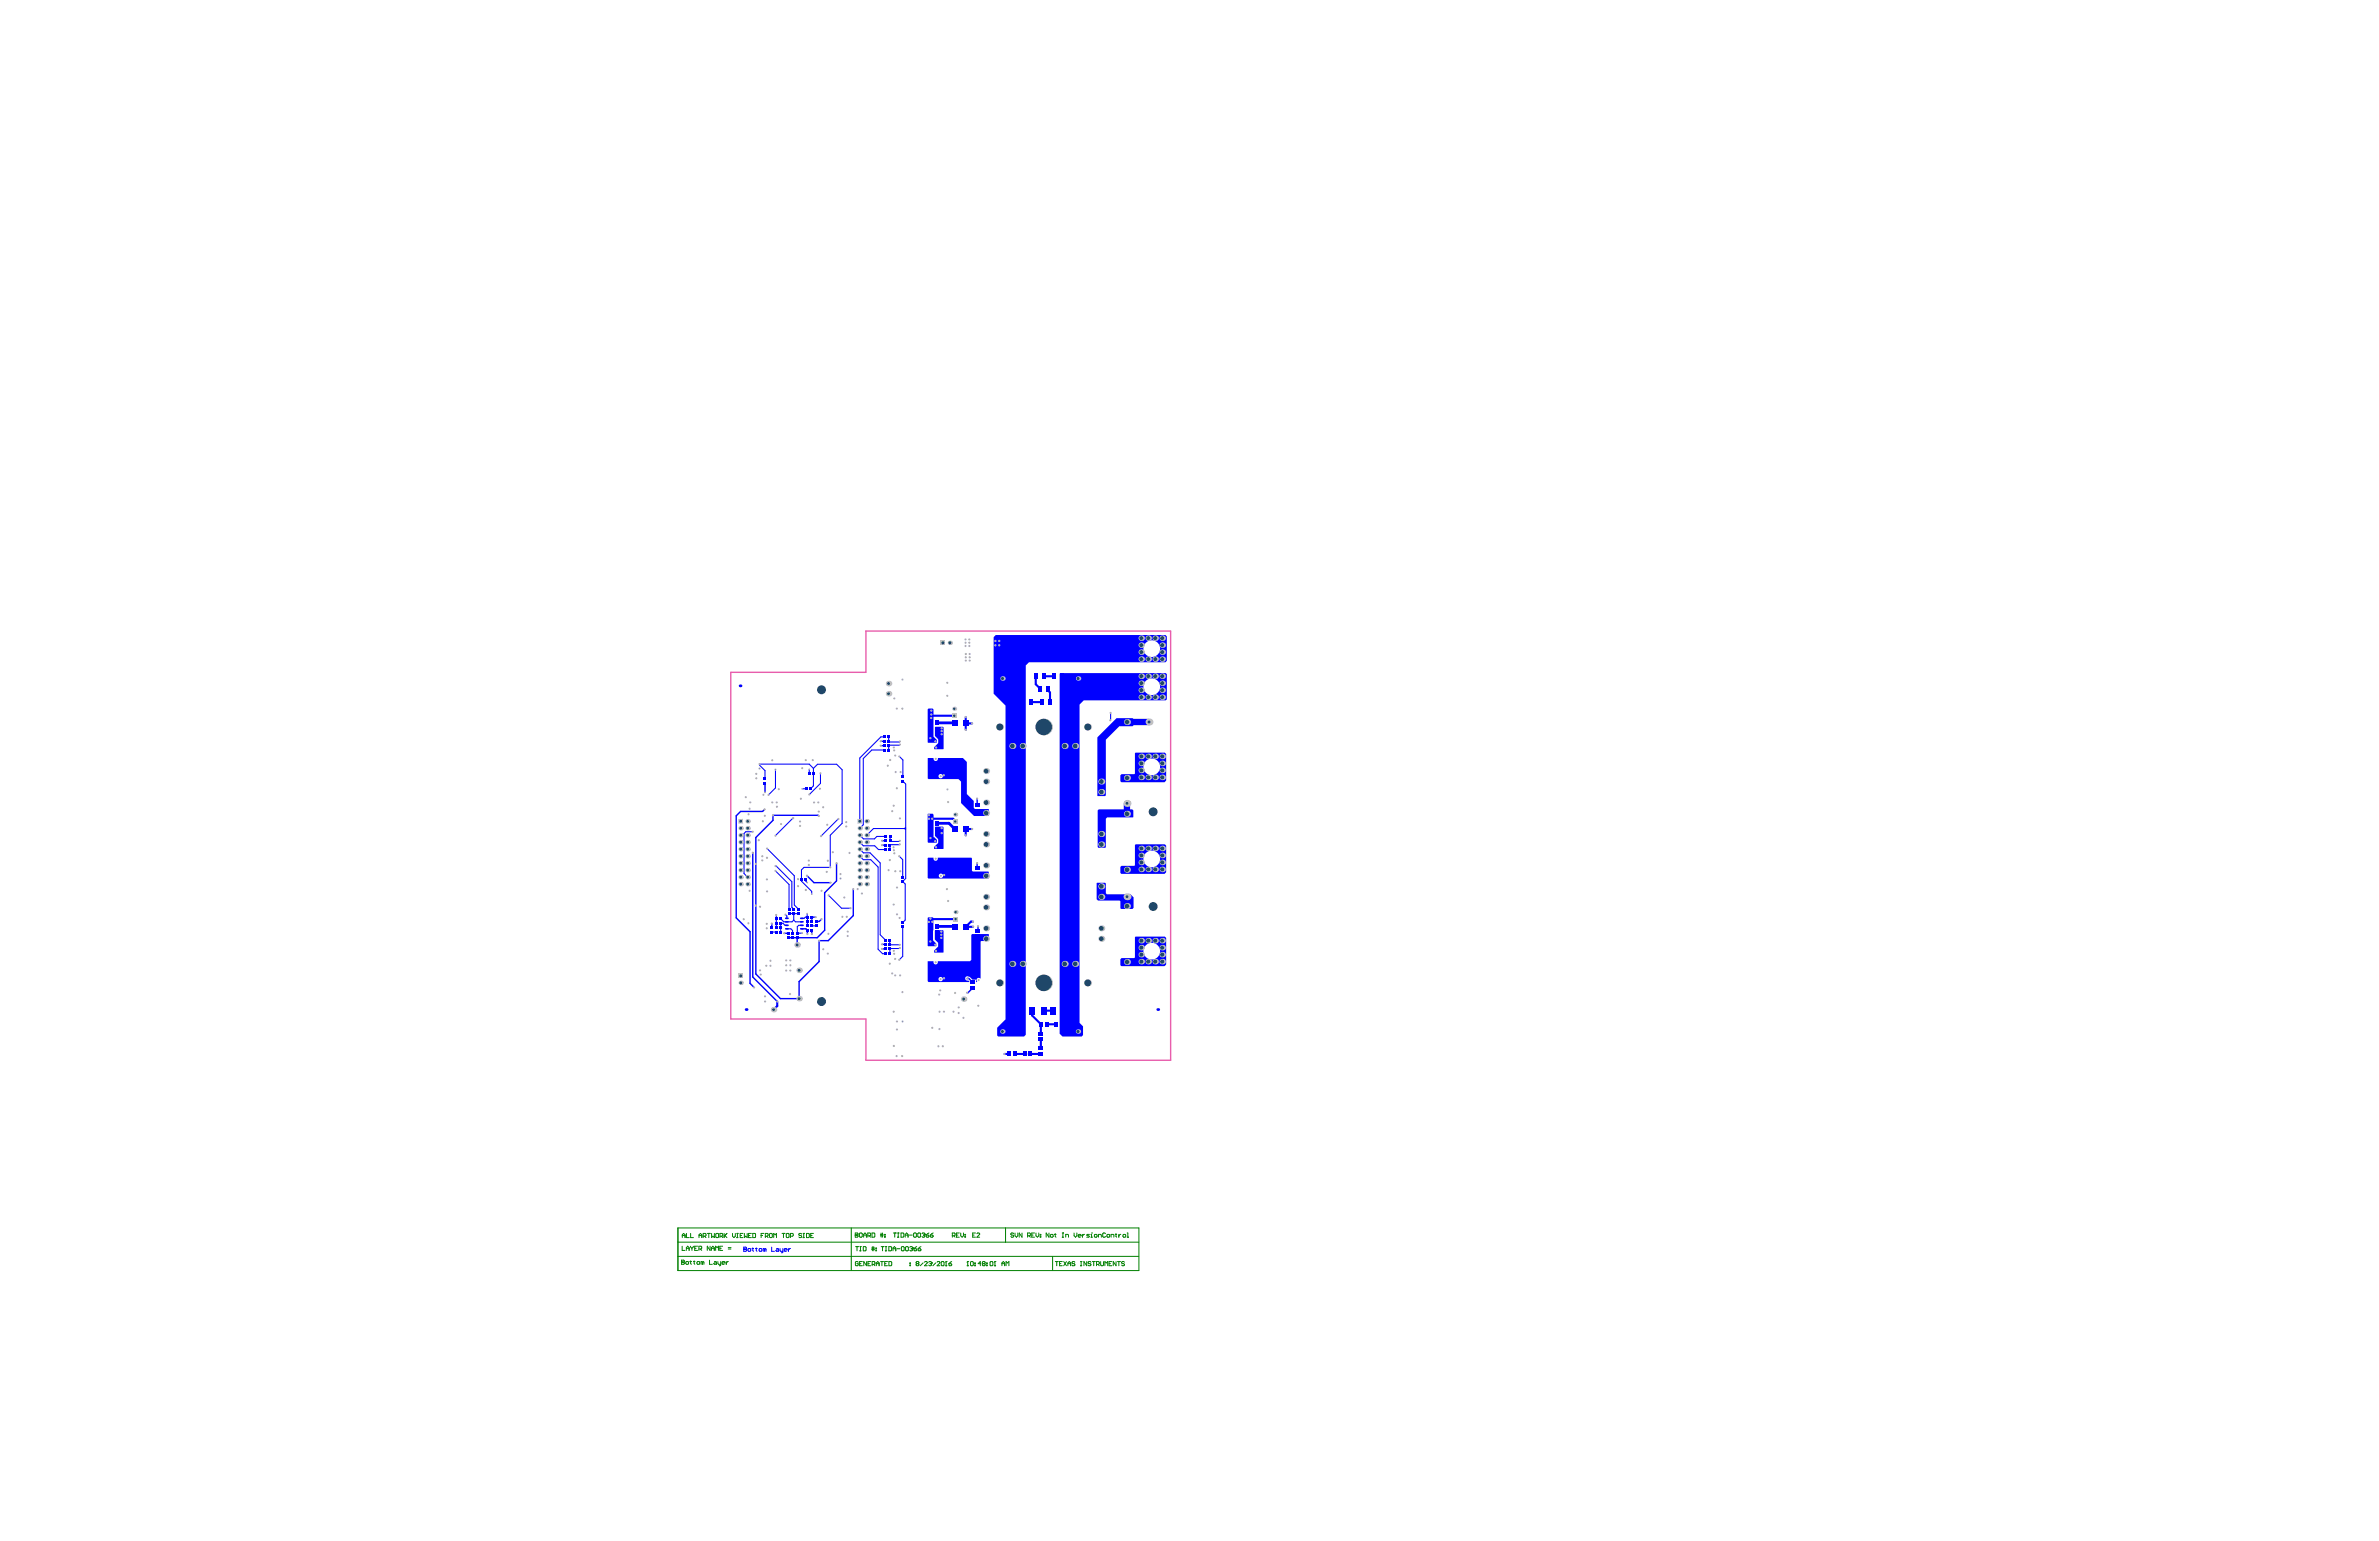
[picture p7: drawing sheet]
<svg xmlns="http://www.w3.org/2000/svg" width="864mm" height="559mm" viewBox="0 0 864 559" stroke-linecap="round" stroke-linejoin="round" font-family="sans-serif">
<path d="M265.3 244h49v-15h110.7v155.7h-110.7v-15h-49z" fill="none" stroke="#e85dac" stroke-width=".51"/>
<g fill="none" stroke="#008000" stroke-width=".36">
<path d="M246.1 455.9h167.3M246.1 450.7h167.3M247.4 458h.1M247.4 457.2h.8l.2 .3-.2 .5 .2 .5-.2 .3h-.8zM247.4 458h.8M247.6 452.2v1.5h1M247.7 449.1v-1l.5-.6 .5 .6v1M247.7 448.3h1M249.1 453.7v-1l.6-.5 .5 .5v1M249.1 453h1.1M249.2 447.5v1.6h1M249.2 457.7l.8 .3-.3 .8-.8-.3z"/>
<path d="M250.5 457.7h.5M250.7 452.2l.5 .8M250.7 447.5v1.6h1M250.7 457.5v1l.3 .3M251.2 453v.7M251.7 452.2l-.5 .8M251.7 457.7h.5M252 457.5v1l.2 .3M252.2 453h.5M253.2 452.2h-1v1.5h1M253.3 457.7l.7 .3-.2 .8-.8-.3zM253.7 453.2h.8l.2-.2-.2-.8h-.8v1.5"/>
<path d="M253.7 449.1v-1l.6-.6 .5 .6v1M253.7 448.3h1.1M254.2 453.2l.5 .5M255 458l.3-.3 .2 .3v.8M255 458l-.5-.3v1.1M255 458v.8M255.3 448.6h.7l.3-.3-.3-.8h-.7v1.6M255.8 448.6l.5 .5M256.8 447.5h1M257.3 447.5v1.6M257.6 457.2v1.6h1M257.8 452.2v1.5l-1-1.5v1.5"/>
<path d="M258.3 453h1M258.3 453.7v-1l.5-.5 .5 .5v1M258.3 447.5v1.6l.5-.5 .5 .5v-1.6M259.3 457.7l.8 .3v.8h-.8l-.2-.3 .2-.2h.8M259.8 453.7v-1.5l.5 .5 .5-.5v1.5M259.8 447.8l.3-.3 .7 .3v1l-.2 .3-.8-.3zM260.6 457.7v.8l.3 .3h.7M261.3 453h.5M261.4 448.6h.7l.3-.3-.3-.8h-.7v1.6M261.6 457.7v1.3l-.5 .3M261.9 448.6l.5 .5M262.1 458.3h1l-.2-.6-.8 .3 .3 .8h.5"/>
<path d="M262.3 452.2h-1v1.5h1M262.9 447.5v1.6M263.1 448.3l.8 .8M263.6 457.7v1.1M263.9 447.5l-1 1.1M264.4 453.2h1M264.4 452.7h1M264.4 457.7l-.8 .6M265.9 447.5v1.1l.5 .5 .5-.5v-1.1M267.4 449.1h.5M267.4 447.5h.5M267.7 447.5v1.6"/>
<path d="M268.7 448.3h.5M269.7 447.5h-1v1.6h1M270.2 447.5v1.6l.5-.5 .5 .5v-1.6M271.7 448.3h.5M272.8 447.5h-1.1v1.6h1.1M273.3 447.5h.7l.3 .3v1l-.3 .3h-.7zM276.3 448.3h.5M277.3 447.5h-1v1.6M277.8 448.6h.8l.2-.8-.2-.3h-.8v1.6M278.3 448.6l.5 .5M279.6 447.5l.8 .3v1l-.3 .3-.8-.3v-1zM280.9 449.1v-1.6l.5 .6 .5-.6v1.6"/>
<path d="M283.9 447.5h1M284.4 447.5v1.6M285.7 447.5l.7 .3v1l-.2 .3-.8-.3v-1zM286.9 448.6h.8l.3-.8-.3-.3h-.8v1.6M291 447.8l-.3-.3-.7 .3 .2 .5 .8 .3-.3 .5-.7-.3M291.5 449.1h.5M291.5 447.5h.5M291.8 447.5v1.6M292.8 447.5h.7l.3 .3v1l-.3 .3h-.7zM294.3 448.3h.5M295.3 447.5h-1v1.6h1M309 445.5v15.5"/>
<path d="M310.5 448.2h.1M310.5 447.4h.7l.3 .2-.3 .6 .3 .5-.3 .2h-.7zM310.5 448.2h.7M310.6 452.3h1M311.1 452.3v1.6M311.5 458l-.2-.2-.8 .2v1l.8 .3 .2-.8h-.5M312 447.6l.2-.2 .8 .2v1.1l-.3 .2-.7-.2zM312 458.5h.5M312.1 452.3h.5M312.1 453.9h.5M312.4 452.3v1.6M313.1 457.8h-1.1v1.5h1.1"/>
<path d="M313.4 452.3h.7l.3 .3v1l-.3 .3h-.7zM313.5 448.2h1M313.5 448.9v-1l.5-.5 .5 .5v1M314.6 457.8v1.5l-1-1.5v1.5M315 448.4h.8l.2-.8-.2-.2h-.8v1.5M315.1 458.5h.5M315.5 448.4l.5 .5M316.1 457.8h-1v1.5h1M316.4 452.8h1M316.4 453.4h1M316.5 447.4h.8l.3 .2v1.1l-.3 .2h-.8zM316.6 458.8h.8l.2-.8-.2-.2h-.8v1.5"/>
<path d="M316.7 452.3v1.6M317.1 458.8l.5 .5M317.2 452.3v1.6M317.9 453.6l.3 .3zM317.9 452.8l.3 .3zM318.1 458.5h1M318.1 459.3v-1l.5-.5 .5 .5v1M319.6 447.9h1M319.6 448.4h1M319.6 457.8h1.1M319.8 447.4v1.5M319.9 452.3h1"/>
<path d="M320.1 457.8v1.5M320.3 447.4v1.5M320.4 452.3v1.6M321.1 448.7l.3 .2zM321.1 447.9l.3 .3zM321.2 458.5h.5M321.4 452.3h.5M321.4 453.9h.5M321.6 452.3v1.6M322.2 457.8h-1v1.5h1M322.6 452.3h.8l.3 .3v1l-.3 .3h-.8zM322.7 457.8h.7l.3 .2v1l-.3 .3h-.7z"/>
<path d="M324.2 453.1h1M324.2 453.9v-1.1l.5-.5 .5 .5v1.1M324.3 447.4h1M324.8 447.4v1.5M325.7 453.1h1M325.8 448.9h.5M325.8 447.4h.5M326.1 447.4v1.5M327.1 447.4h.7l.3 .2v1.1l-.3 .2h-.7zM327.5 452.3l.7 .3v1l-.2 .3-.8-.3v-1zM328.6 448.2h1M328.6 448.9v-1l.5-.5 .5 .5v1"/>
<path d="M329 452.3l.7 .3v1l-.2 .3-.8-.3v-1zM330.1 448.2h1M330.2 452.6l.8-.3 .3 .5M330.3 459l.2 .3zM330.3 458.3l.2 .2zM330.8 453.1h.2M331 453.1l.3 .3-.3 .5-.8-.3M331.3 452.8h.1M331.3 452.8l-.3 .3M331.8 453.1h.7l.3 .5-.8 .3zM331.9 447.4l.8 .2v1.1l-.3 .2-.8-.2v-1.1zM332.8 452.3l-1 .8"/>
<path d="M332.8 458.5l-.2-.2 .2-.5 .8 .2-.3 .5M332.8 458.5l-.2 .3 .2 .5 .8-.3-.3-.5M332.8 458.5h.5M333.3 453.1h.7l.3 .5-.8 .3zM333.4 447.4l.8 .2v1.1l-.3 .2-.7-.2v-1.1zM334.3 452.3l-1 .8M334.7 447.6l.7-.2 .3 .5M335.1 458.3l-1 1M335.2 448.2h.2M335.4 448.2l.3 .2-.3 .5-.7-.2M335.6 458l.3-.2 .7 .2-1 1.3h1M335.7 447.9h.1"/>
<path d="M335.7 447.9l-.3 .3M336.2 448.2h.8l.2 .5-.7 .2zM337.1 458l.8-.2 .2 .5M337.2 447.4l-1 .8M337.6 458.5h.3M337.7 448.2h.8l.2 .5-.7 .2zM337.9 458.5l.2 .3-.2 .5-.8-.3M338.1 458.3h.1M338.1 458.3l-.2 .2M338.7 447.4l-1 .8M339.7 458.3l-1.1 1M340.2 458l.2-.2 .8 .2-1 1.3h1"/>
<path d="M341.7 458l.2-.2 .8 .2v1l-.3 .3-.7-.3zM343.2 459.3h.5M343.5 457.8h.1M343.5 457.8v1.5M343.5 457.8l-.3 .2M344.5 458.5h.7l.3 .5-.8 .3zM345.5 457.8l-1 .7M345.7 448.4h.8l.2-.8-.2-.2h-.8v1.5M346.2 448.4l.5 .5M347.2 448.2h.5M348.2 447.4h-1v1.5h1M348.7 447.4v1l.5 .5 .6-.5v-1"/>
<path d="M350.3 448.7l.2 .2zM350.3 447.9l.2 .3zM351 459.3h.5M351.3 457.8h.1M351.3 457.8v1.5M351.3 457.8l-.3 .2M352.3 458l.3-.2 .7 .2v1l-.2 .3-.8-.3zM353.1 448.2h.5M353.8 459l.3 .3zM353.8 458.3l.3 .2zM354.1 447.4h-1v1.5h1M354.6 447.6l.3-.2 .7 .2-1 1.3h1"/>
<path d="M356.1 458.5h-1l.8-.7v1.5M356.9 458.5l-.3-.2 .3-.5 .7 .2-.2 .5M356.9 458.5l-.3 .3 .3 .5 .7-.3-.2-.5M356.9 458.5h.5M358.1 459l.3 .3zM358.1 458.3l.3 .2zM359.4 458l.3-.2 .7 .2v1l-.2 .3-.8-.3zM360.9 459.3h.5M361.2 457.8h.1M361.2 457.8v1.5M361.2 457.8l-.3 .2M363.7 458.5h1"/>
<path d="M363.7 459.3v-1l.5-.5 .5 .5v1M365 445.6v5.2M365.2 459.3v-1.5l.5 .5 .5-.5v1.5M368 447.6l-.3-.2-.8 .2 .3 .6 .8 .2-.3 .5-.8-.2M368.5 447.4v1l.5 .5 .5-.5v-1M371 447.4v1.5l-1-1.5v1.5M373 448.4h.8l.2-.8-.2-.2h-.8v1.5M373.5 448.4l.5 .5M374.5 448.2h.6M375.6 447.4h-1.1v1.5h1.1M376.1 447.4v1l.5 .5 .5-.5v-1M377.6 448.7l.2 .2z"/>
<path d="M377.6 447.9l.2 .3zM380.8 447.4v1.5l-1-1.5v1.5M381.5 447.9l.8 .3-.3 .7-.7-.2zM382.1 455.9v5.1M382.8 447.9h.5M383.1 447.6v1.1l.2 .2M383.1 457.8h1M383.6 457.8v1.5M384.6 458.5h.5M385.6 448.9h.5M385.6 447.4h.5M385.6 457.8h-1v1.5h1"/>
<path d="M385.9 447.4v1.5M386.1 457.8l1 1.5M386.9 448.9v-1h.7l.3 .3v.7M387.1 457.8l-1 1.5M387.7 458.5h1M387.7 459.3v-1l.5-.5 .5 .5v1M389.9 447.4v1l.5 .5 .5-.5v-1M390.2 458l-.3-.2-.7 .2 .2 .5 .8 .3-.3 .5-.7-.3M391.4 448.4h1l-.2-.5-.8 .3 .3 .7h.5M392.2 457.8h.5M392.2 459.3h.5M392.5 457.8v1.5"/>
<path d="M392.9 447.9v1M393.7 447.9l-.8 .5M394.5 457.8v1.5l-1-1.5v1.5M395.5 447.9h-.8l-.2 .3 1 .5-.3 .2h-.7M396 448.9h.5M396 447.9h.2v1M396 458l-.2-.2-.8 .2 .3 .5 .7 .3-.2 .5-.8-.3M396.2 447.4h.1M396.5 457.8h1M397 457.8v1.5M397.5 447.9l.8 .3-.3 .7-.7-.2zM398 458.8h.8l.3-.8-.3-.2h-.8v1.5"/>
<path d="M398.5 458.8l.6 .5M398.8 448.9v-1h.7l.3 .3v.7M399.6 457.8v1.2l.2 .3 .8-.3v-1.2M401.1 459.3v-1.5l.5 .5 .5-.5v1.5M401.3 447.6l-.2-.2-.8 .2v1.1l.2 .2 .8-.2M402.1 447.9l.7 .3-.2 .7-.8-.2zM402.6 458.5h.5M403.3 448.9v-1h.8l.2 .3v.7M403.6 457.8h-1v1.5h1M404.9 447.9h.5M405.1 447.6v1.1l.3 .2M405.1 457.8v1.5l-1-1.5v1.5"/>
<path d="M405.6 457.8h1.1M406.1 447.9v1M406.1 457.8v1.5M406.9 447.9l-.8 .5M407.9 447.9l.8 .3-.3 .7-.8-.2zM408.2 458l-.3-.2-.7 .2 .2 .5 .8 .3-.3 .5-.7-.3M409.2 448.9h.5M409.2 447.4h.2v1.5M246.1 461h167.3v-15.4h-167.3v15.4"/>
</g>
<g fill="#00f">
<path d="M337 257.1h1.6l.3 .3v9.9l1.2 1.2-.2 1-3.1-.2v-11.9z"/>
<path d="M337 332.9l1.8 .2-.1 7.9 1.2 1.5-.1 .8-3-.1v-10.1z"/>
<path d="M336.8 295.4l1.7-.1 .4 .3v8.2l1.2 1-.2 1h-2.9l-.2-.2z"/>
<path d="M339.6 337.5h2.7l.2 .2-.1 8-3.3-.1v-.7l1.5-1.4v-1.4l-1.2-1.2v-3.2z"/>
<path d="M339.6 263.7h2.7l.2 .2-.1 8-3.3-.1v-.7l1.5-1.5v-.3v-1l-1.2-1.3v-3.1z"/>
<path d="M339.6 299.9h2.7l.2 .2-.1 8-3.3-.1v-.7l1.5-1.7v-1l-1.2-1.3z"/>
<path d="M398.2 320.3h2.9l.3 .3v3.6l.4 .3h8.6l1.1 1.1v3.8l-.4 .4h-4.1l-.3-.2v-2.6l-.2-.2h-7.9l-.5-.5z"/>
<path d="M405.3 260.6h5.9a3.1 3.1 0 0 1 0 2.9h-4.9l-4.9 4.9v20.2l-.3 .3h-2.6l-.2-21.3z"/>
<path d="M398.9 293.7h12.1l.4 .4-.1 2.5h-9.4l-.5 .5v10.3l-.2 .2h-2.5l-.2-.2v-13.3z"/>
<path d="M412.2 339.8l10.7 .1 .4 .4v9.7l-.6 .6h-15.7l-.3-.4v-2.1l.4-.5h4.7l.2-.2v-7.3zM415.1 345.1a3 3 0 0 0 6 0 3 3 0 0 0-6 0z"/>
<path d="M412.2 306.4h10.7l.4 .4v9.7l-.6 .6h-15.7l-.3-.4v-2.1l.4-.4h4.7l.2-.2v-7.4zM415.1 311.7a3 3 0 0 0 6 0 3 3 0 0 0-6 0z"/>
<path d="M412.2 273.1l10.7 .1 .4 .4v9.6l-.6 .6h-15.7l-.3-.3v-2.2l.4-.4h4.7l.2-.2v-7.4zM415.1 278.3a3 3 0 0 0 6 0 3 3 0 0 0-6 0z"/>
<path d="M336.8 348.9l2-.1a.86 .86 0 0 0 .9 1.1 .86 .86 0 0 0 .8-1.1h11.6l.5-.5v-9.1l.3-.3h5.9l.2 2.4-.2 .2h-2.6l-.2 .2v13.3a.91 .91 0 0 0-1.3 .1 .91 .91 0 0 0 0 1.2h-.4v-.8h-1.3l-1.1-1.1a.84 .84 0 0 0-1.5 .3 .84 .84 0 0 0 1.1 1l.4 .6h-14.8l-.3-.3zM340.7 355.3a.8 .8 0 0 0 1.6 0 .8 .8 0 0 0-1.6 0z"/>
<path d="M336.9 311.2h1.9a.87 .87 0 0 0 .8 1.2 .87 .87 0 0 0 .9-1.2h12.1l.2 .3v4.4l.3 .3h5.6l.2 .3v2.1l-21.9 .2-.2-.3zM340.8 317.8a.8 .8 0 0 0 1.6 0 .8 .8 0 0 0-1.6 0z"/>
<path d="M336.9 275h1.9a.87 .87 0 0 0 .9 1.1 .87 .87 0 0 0 .8-1.1h9.1l1.4 1.5v11.6l2.5 2.5v2.5l.4 .4 4.9 .1 .2 .2v1.9l-.4 .4h-5l-4.7-4.7v-7.8l-.9-.9h-10.9l-.3-.3zM340.7 281.6a.8 .8 0 0 0 1.6 0 .8 .8 0 0 0-1.6 0z"/>
<path d="M361.5 230.4h61.6l.5 .5v8.9l-.5 .5h-49.6l-1.1 1.1v134.1l-.7 .6h-9.3l-.4-.4v-2.8l3-3v-113.9l-4.3-4.3v-20.5zM415.1 235.4a3 3 0 0 0 6 0 3 3 0 0 0-6 0z"/>
<path d="M384.9 244.2h38.3l.4 .4v9.1l-.4 .4h-29.8l-1.5 1.5v115.6l1.3 1.2v3.2l-.6 .5h-6.9l-1-1v-130.6zM415.1 249.2a3 3 0 0 0 6 0 3 3 0 0 0-6 0z"/>
</g>
<path d="M277.6 293.7l-.8 .7M277.7 284.2v.1M273.3 309.4h.1" fill="none" stroke="#00f" stroke-width=".51"/>
<path d="M275.7 277.3v.3M280.2 338.2h.1" fill="none" stroke="#00f" stroke-width=".38"/>
<circle cx="281.8" cy="335" r=".19" fill="#00f"/>
<path d="M281.5 314.2h.3M281.8 332h.1" fill="none" stroke="#00f" stroke-width=".38"/>
<g fill="#00f">
<circle cx="283.4" cy="338.2" r=".19"/>
<circle cx="283.4" cy="336.6" r=".19"/>
</g>
<path d="M283.4 335h.8M285 335.8h.6M285.1 331.9l.5 .5M287.7 337.6v1M288.1 333.9l-.6 .6M288.1 331.5h.1M289.4 338.6v.1M289.4 338.6h.1M289.9 335.8l-.5 .5M293.1 334.4h.1" fill="none" stroke="#00f" stroke-width=".38"/>
<path d="M293.1 337.6v1.3M286.1 340.2v.1M289.2 340.2v.1M289.4 342.9h.1" fill="none" stroke="#00f" stroke-width=".51"/>
<circle cx="293.1" cy="334.4" r=".19" fill="#00f"/>
<g fill="none" stroke="#00f" stroke-width=".38">
<path d="M322.6 270.6v1.5M322.6 269l.3 .2M326.7 269l-.3 .2M293.8 280.7l-.1 .1M304.3 297.2h.1M318.3 303.5l-.9 .9M326.6 305.1l-.2 .2M326.6 306.4l-.1 .1M327.7 319.9l.9 .9M293 331.5l.1 1.3M296.4 336h.1M328.6 333.8l-.9 1"/>
<path d="M326.6 344l-.2 .2"/>
</g>
<path d="M339.8 271.2h.2M339.9 266.6h.1M339.9 266.6l1.1 1.1M354.7 289.8h.1M354.7 292.1v.1M296.1 332.8h.1M298.2 333.5l-.8 .9M339.8 340.4h.1M351.2 355l-.2 .1M351 360.2h.1" fill="none" stroke="#00f" stroke-width=".51"/>
<path d="M338.1 259.2l.4 .5" fill="none" stroke="#00f" stroke-width=".76"/>
<path d="M346.4 336.1l.2 .2" fill="none" stroke="#00f" stroke-width="1"/>
<circle cx="372.3" cy="382.4" r=".25" fill="#00f"/>
<path d="M377.5 249.8v.3M380.4 250.1v.4l.8 .8v3.5M350.6 260.2v4.6M417.1 262l.1 .1M346 297.1l1 1M409.1 291.5v.1M350.6 300.8v2.3M337.7 333.3l.2 .2M282.1 363.4v1.6M374.6 366.7v1.7" fill="none" stroke="#00f" stroke-width=".76"/>
<g fill="none" stroke="#00f" stroke-width=".38">
<path d="M403.2 258.7l-.2 2.7M277.7 279.6v3.1M281.5 279.2v6.7M293.8 279.1v1.6M295.3 278.8v6.4M305.7 279.3v19.5M312.1 275v23M313.4 275.2v24.1M322.6 267.4v1.6M322.8 270.4l-.2 .2M326.7 270.2l-.3 .2M327.8 275.8v6.1"/>
<path d="M287.8 296.9h.2M292.8 286.1l-1.6 .1M297.8 280.6v3.6M327.8 283.5l1 1v34.3l-1.1 1.1M273.3 301.8h-2.6l-.6 .6v14.6M287.5 319.9v9.3l.6 .7M288.3 317.8v10.6M291.9 314.7l-1 .9v4.1M292.5 319.6l.6 .7M301.4 303.1v11.6M317.5 306.9l1.4 1.4M318.8 314.6v29.8"/>
<path d="M319.5 313.1v26.1M327.7 311.9v6.4M328.8 300.2l-.4 .4 .4 .4M280.2 338.2h1.6M281.8 332v4.6M283.4 335v3.2M285.6 332.4v.8M286.4 320.9v9M286.6 331.5h3.5M287.1 337l.6 .6M288.1 331.5v2.4l.7 .6h2.3M289.4 336.3v2.3h1.8"/>
<path d="M289.9 335.8h1.2M291.1 333.2l2-.4v3.2M294.7 336h1.7M327.7 336.4v10.6M328.6 320.8v13"/>
</g>
<g fill="none" stroke="#00f" stroke-width=".51">
<path d="M341 267.7v2.6l-1 .9M267.3 296v37.1M277.7 284.3v3.2M354.7 289.8v2.3M273.3 309.4v45.1M303.7 313.2v6.4M339.8 302.9l1.1 1.2v2.2l-1.1 1.2M354.7 313.2v1.8M280.2 335.1v1.5M284.7 338.6v.1M291.1 337h1.4M294.7 337.6v1.3"/>
<path d="M294.7 332.8h1.4M296.4 334.4h1M299.4 323.9v13.7M309.7 322.6v9.6M355 336.1v1.3l-.3 .3M286.1 340.2h3.1M289.4 340.3v2.6M290.1 356.2v6.2M297.3 341.3v7.6M383.4 371.7h.1"/>
</g>
<path d="M346.4 262.3l.2 .2" fill="none" stroke="#00f" stroke-width="1"/>
<circle cx="294.7" cy="332.8" r=".19" fill="#00f"/>
<g fill="none" stroke="#00f" stroke-width=".38">
<path d="M275.7 277.3h18l1.6 1.5 1.5-1.5h6.9l2 2M275.7 277.6l2 2M320.4 272.1h-3.9l-3.1 3.1M321 267.4h-1.2l-7.7 7.6M322.8 270.4h3.6M322.9 269.2h3.5M326.5 274.5l1.3 1.3M281.5 285.9l-2.5 2.5M287.8 296.9l-6.3 6.3M295.3 285.2l-.9 .9M297.8 284.2l-4 4.1M304.3 297.2l-6.3 6.2"/>
<path d="M305.7 298.8l-4.3 4.3M313.4 299.3l-1.3 1.2M270.1 317l1.3 1.3M278.5 307.9l9.8 9.9M281.5 316l4.9 4.9M281.8 314.2l5.7 5.7M290.9 319.7l3.8 3.7v1.1M291.9 314.7h9.5M312.1 310.7l1.3 1.2h2.7l2.7 2.7M312.1 308.1l1.3 1.4h2.4l3.7 3.6M312.1 303.1l1.3 1.3h4M312.1 305.6l1.3 1.3h4.1"/>
<path d="M318.3 303.5h3.2M318.9 308.3h2.6M323.1 303.5v1.6l.3 .2h3M326.4 310.7l1.3 1.2M326.5 306.5h-3.2l-.2 1.8M328.8 300.6h-11.7l-2.5 2.5M283.4 333.4l1.1 1.1h3M284.2 335l.8 .8M285.6 337h1.5M288.3 328.4l1.6 1.5M294.7 332.8v1.6M300.8 324.9l4.7 4.7h3.3"/>
<path d="M319.5 339.2l1.9 1.9M318.8 344.4l1.6 1.6h1M323 340.9v1.7l.2 .2h3.4M326.4 344.2h-3.2l-.2 1.8M327.7 347l-1.3 1.3"/>
</g>
<g fill="none" stroke="#00f" stroke-width=".51">
<path d="M319.7 269h1.3M319.7 270.6h1.3M276.8 294.4h-7.9l-1.6 1.6M297.2 296.1l-.2-.3h-16.4v1.9l-6.2 6.2v49.5l8.9 9h6.8M292.9 317.7l2.6 2.6h6M303.7 319.6l-4.3 4.3M320.2 306.7h1.3M320.2 305.1h1.3M267.3 333.1l5 5v18.7l1.4 1.5M284.7 338.7h1.4M292.5 337l.6 .6M299.4 337.6l-2.7 2.7h-7.3"/>
<path d="M309.7 332.2l-9 9.1h-3.4M273.3 354.5l8.8 8.9M297.3 348.9l-7.2 7.3M320.2 344.3h1.3M320.2 342.7h1.3M339.9 340.4l1.2 1.2v2.1l-1.3 1.3M351.2 355h.5l1.4 1.5M353.1 358.5l-1.7 1.7h-.3M377.8 375.1h.1M377.9 382.4h-.1"/>
</g>
<g fill="none" stroke="#00f" stroke-width=".36">
<path d="M323 342.6l.1 .1M270 453.3h.1M270 452.5h.7l.3 .3-.3 .5 .3 .5-.3 .2h-.7zM270 453.3h.7M271.8 453l.7 .3-.2 .7-.8-.2zM273 453h.5M273.3 452.8v1l.2 .2M274.3 453h.5M274.5 452.8v1l.3 .2M275.8 453l.8 .3-.3 .7-.7-.2zM277.6 453.3l-.5-.3v1M277.6 453.3v.7"/>
<path d="M277.6 453.3l.2-.3 .3 .3v.7M280.1 452.5v1.5h1M281.9 453l.8 .3v.7h-.8l-.3-.2 .3-.3h.8M283.2 453v.8l.2 .2h.8M284.2 453v1.3l-.5 .3M284.7 453.5h1l-.3-.5-.7 .3v.5l.7 .2M286.2 453v1M287 453l-.8 .5"/>
</g>
<g fill="none" stroke="#00f" stroke-width=".76">
<path d="M338.5 259.7h7.9M374.3 254.8h4M376 245.4v2.9l1.5 1.5M378.9 245.4h3.7M350.6 262.5h2.3M338.4 297.1h7.6M350.6 300.8h2.3M337.9 333.5h9M353.2 334.4h-.7l-1.9 1.9h2.7M282.1 365l-1.3 1.4M374.6 368.4l3.3 3.3M377.8 371.7v3.4"/>
<path d="M377.8 377.1v3.3M379.1 366.7h3.3M379.9 371.7h3.5M364.6 382.4h1.7M368.3 382.4h3.7M374 382.4h3.8"/>
</g>
<path d="M340.1 262.3h6.3M340.1 298.7h4.4l2.1 2.1M340.1 336.1h6.3" fill="none" stroke="#00f" stroke-width="1"/>
<path d="M409.1 262h8M409.1 291.6v3.7" fill="none" stroke="#00f" stroke-width="2.3"/>
<circle cx="326.4" cy="348.3" r=".41" fill="#c0c0c0"/>
<circle cx="326.4" cy="348.3" r=".2" fill="#a6968d"/>
<circle cx="326.4" cy="310.7" r=".41" fill="#c0c0c0"/>
<circle cx="326.4" cy="310.7" r=".2" fill="#a6968d"/>
<circle cx="291.2" cy="338.6" r=".3" fill="#c0c0c0"/>
<circle cx="291.2" cy="338.6" r=".15" fill="#a6968d"/>
<circle cx="293" cy="331.5" r=".3" fill="#c0c0c0"/>
<circle cx="293" cy="331.5" r=".15" fill="#a6968d"/>
<circle cx="284.7" cy="338.6" r=".41" fill="#c0c0c0"/>
<circle cx="284.7" cy="338.6" r=".2" fill="#a6968d"/>
<circle cx="294.7" cy="324.5" r=".3" fill="#c0c0c0"/>
<circle cx="294.7" cy="324.5" r=".15" fill="#a6968d"/>
<circle cx="293.1" cy="320.3" r=".3" fill="#c0c0c0"/>
<circle cx="293.1" cy="320.3" r=".15" fill="#a6968d"/>
<circle cx="293.8" cy="279.1" r=".3" fill="#c0c0c0"/>
<circle cx="293.8" cy="279.1" r=".15" fill="#a6968d"/>
<circle cx="291.2" cy="286.2" r=".3" fill="#c0c0c0"/>
<circle cx="291.2" cy="286.2" r=".15" fill="#a6968d"/>
<circle cx="275.7" cy="277.3" r=".41" fill="#c0c0c0"/>
<circle cx="275.7" cy="277.3" r=".2" fill="#a6968d"/>
<circle cx="277.7" cy="287.5" r=".3" fill="#c0c0c0"/>
<circle cx="277.7" cy="287.5" r=".15" fill="#a6968d"/>
<circle cx="304.4" cy="297.2" r=".41" fill="#c0c0c0"/>
<circle cx="304.4" cy="297.2" r=".2" fill="#a6968d"/>
<circle cx="322.6" cy="315.7" r=".41" fill="#c0c0c0"/>
<circle cx="322.6" cy="315.7" r=".2" fill="#a6968d"/>
<circle cx="326.8" cy="316.1" r=".41" fill="#c0c0c0"/>
<circle cx="326.8" cy="316.1" r=".2" fill="#a6968d"/>
<circle cx="325" cy="316.1" r=".41" fill="#c0c0c0"/>
<circle cx="325" cy="316.1" r=".2" fill="#a6968d"/>
<circle cx="325" cy="353.9" r=".41" fill="#c0c0c0"/>
<circle cx="325" cy="353.9" r=".2" fill="#a6968d"/>
<circle cx="326.7" cy="353.9" r=".41" fill="#c0c0c0"/>
<circle cx="326.8" cy="353.9" r=".2" fill="#a6968d"/>
<circle cx="325" cy="348" r=".41" fill="#c0c0c0"/>
<circle cx="325" cy="348" r=".2" fill="#a6968d"/>
<circle cx="324.6" cy="346.1" r=".41" fill="#c0c0c0"/>
<circle cx="324.6" cy="346.1" r=".2" fill="#a6968d"/>
<circle cx="324.4" cy="345" r=".41" fill="#c0c0c0"/>
<circle cx="324.4" cy="345" r=".2" fill="#a6968d"/>
<circle cx="324.7" cy="309.6" r=".41" fill="#c0c0c0"/>
<circle cx="324.7" cy="309.6" r=".2" fill="#a6968d"/>
<circle cx="324.5" cy="308.5" r=".41" fill="#c0c0c0"/>
<circle cx="324.5" cy="308.5" r=".2" fill="#a6968d"/>
<circle cx="324.4" cy="307.5" r=".41" fill="#c0c0c0"/>
<circle cx="324.4" cy="307.5" r=".2" fill="#a6968d"/>
<circle cx="324.5" cy="271.2" r=".41" fill="#c0c0c0"/>
<circle cx="324.5" cy="271.2" r=".2" fill="#a6968d"/>
<circle cx="324.6" cy="272.3" r=".41" fill="#c0c0c0"/>
<circle cx="324.6" cy="272.3" r=".2" fill="#a6968d"/>
<circle cx="325" cy="274.1" r=".41" fill="#c0c0c0"/>
<circle cx="325" cy="274.1" r=".2" fill="#a6968d"/>
<circle cx="326.9" cy="280.1" r=".41" fill="#c0c0c0"/>
<circle cx="326.9" cy="280.1" r=".2" fill="#a6968d"/>
<circle cx="288" cy="296.9" r=".41" fill="#c0c0c0"/>
<circle cx="288" cy="296.9" r=".2" fill="#a6968d"/>
<circle cx="273.3" cy="301.8" r=".41" fill="#c0c0c0"/>
<circle cx="273.3" cy="301.8" r=".2" fill="#a6968d"/>
<circle cx="273.3" cy="309.4" r=".41" fill="#c0c0c0"/>
<circle cx="273.3" cy="309.4" r=".2" fill="#a6968d"/>
<circle cx="301.4" cy="314.7" r=".41" fill="#c0c0c0"/>
<circle cx="301.4" cy="314.7" r=".2" fill="#a6968d"/>
<circle cx="298.2" cy="323.2" r=".41" fill="#c0c0c0"/>
<circle cx="298.2" cy="323.2" r=".2" fill="#a6968d"/>
<circle cx="301.5" cy="320.3" r=".41" fill="#c0c0c0"/>
<circle cx="301.5" cy="320.3" r=".2" fill="#a6968d"/>
<circle cx="303.7" cy="313.2" r=".41" fill="#c0c0c0"/>
<circle cx="303.7" cy="313.2" r=".2" fill="#a6968d"/>
<circle cx="278.5" cy="307.9" r=".41" fill="#c0c0c0"/>
<circle cx="278.5" cy="307.9" r=".2" fill="#a6968d"/>
<circle cx="281.5" cy="314.2" r=".41" fill="#c0c0c0"/>
<circle cx="281.5" cy="314.2" r=".2" fill="#a6968d"/>
<circle cx="281.5" cy="316" r=".41" fill="#c0c0c0"/>
<circle cx="281.5" cy="316" r=".2" fill="#a6968d"/>
<circle cx="298.2" cy="333.5" r=".41" fill="#c0c0c0"/>
<circle cx="298.2" cy="333.5" r=".2" fill="#a6968d"/>
<circle cx="351.2" cy="355" r=".41" fill="#c0c0c0"/>
<circle cx="351.2" cy="355" r=".2" fill="#a6968d"/>
<circle cx="351.1" cy="360.2" r=".41" fill="#c0c0c0"/>
<circle cx="351.1" cy="360.2" r=".2" fill="#a6968d"/>
<circle cx="342.7" cy="355" r=".41" fill="#c0c0c0"/>
<circle cx="342.7" cy="355" r=".2" fill="#a6968d"/>
<circle cx="355" cy="336.1" r=".41" fill="#c0c0c0"/>
<circle cx="355" cy="336.1" r=".2" fill="#a6968d"/>
<circle cx="354.7" cy="313.2" r=".41" fill="#c0c0c0"/>
<circle cx="354.7" cy="313.2" r=".2" fill="#a6968d"/>
<circle cx="354.7" cy="289.8" r=".41" fill="#c0c0c0"/>
<circle cx="354.7" cy="289.8" r=".2" fill="#a6968d"/>
<circle cx="355.3" cy="355.6" r=".41" fill="#c0c0c0"/>
<circle cx="355.3" cy="355.6" r=".2" fill="#a6968d"/>
<circle cx="346.7" cy="360.3" r=".41" fill="#c0c0c0"/>
<circle cx="346.7" cy="360.3" r=".2" fill="#a6968d"/>
<circle cx="341.5" cy="355.3" r=".41" fill="#c0c0c0"/>
<circle cx="341.5" cy="355.3" r=".2" fill="#a6968d"/>
<circle cx="353.2" cy="334.4" r=".41" fill="#c0c0c0"/>
<circle cx="353.2" cy="334.4" r=".2" fill="#a6968d"/>
<circle cx="353.3" cy="336.3" r=".41" fill="#c0c0c0"/>
<circle cx="353.3" cy="336.3" r=".2" fill="#a6968d"/>
<circle cx="352.9" cy="262.5" r=".41" fill="#c0c0c0"/>
<circle cx="352.9" cy="262.5" r=".2" fill="#a6968d"/>
<circle cx="350.6" cy="264.8" r=".41" fill="#c0c0c0"/>
<circle cx="350.6" cy="264.8" r=".2" fill="#a6968d"/>
<circle cx="350.6" cy="260.2" r=".41" fill="#c0c0c0"/>
<circle cx="350.6" cy="260.2" r=".2" fill="#a6968d"/>
<circle cx="339.8" cy="345" r=".41" fill="#c0c0c0"/>
<circle cx="339.8" cy="345" r=".2" fill="#a6968d"/>
<circle cx="339.8" cy="307.5" r=".41" fill="#c0c0c0"/>
<circle cx="339.8" cy="307.5" r=".2" fill="#a6968d"/>
<circle cx="320.2" cy="305.1" r=".41" fill="#c0c0c0"/>
<circle cx="320.2" cy="305.1" r=".2" fill="#a6968d"/>
<circle cx="339.8" cy="271.2" r=".41" fill="#c0c0c0"/>
<circle cx="339.8" cy="271.2" r=".2" fill="#a6968d"/>
<circle cx="325.6" cy="331.8" r=".41" fill="#c0c0c0"/>
<circle cx="325.6" cy="331.8" r=".2" fill="#a6968d"/>
<circle cx="349.7" cy="369.3" r=".41" fill="#c0c0c0"/>
<circle cx="349.7" cy="369.3" r=".2" fill="#a6968d"/>
<circle cx="348" cy="367.6" r=".41" fill="#c0c0c0"/>
<circle cx="348" cy="367.6" r=".2" fill="#a6968d"/>
<circle cx="346.1" cy="367.1" r=".41" fill="#c0c0c0"/>
<circle cx="346.1" cy="367.1" r=".2" fill="#a6968d"/>
<circle cx="343.7" cy="322.6" r=".41" fill="#c0c0c0"/>
<circle cx="343.7" cy="322.6" r=".2" fill="#a6968d"/>
<circle cx="343.9" cy="286.4" r=".41" fill="#c0c0c0"/>
<circle cx="343.9" cy="286.4" r=".2" fill="#a6968d"/>
<circle cx="326.6" cy="342.8" r=".41" fill="#c0c0c0"/>
<circle cx="326.6" cy="342.8" r=".2" fill="#a6968d"/>
<circle cx="326.6" cy="344" r=".41" fill="#c0c0c0"/>
<circle cx="326.6" cy="344" r=".2" fill="#a6968d"/>
<circle cx="320.2" cy="344.3" r=".41" fill="#c0c0c0"/>
<circle cx="320.2" cy="344.3" r=".2" fill="#a6968d"/>
<circle cx="320.2" cy="342.7" r=".41" fill="#c0c0c0"/>
<circle cx="320.2" cy="342.7" r=".2" fill="#a6968d"/>
<circle cx="320.2" cy="306.7" r=".41" fill="#c0c0c0"/>
<circle cx="320.2" cy="306.7" r=".2" fill="#a6968d"/>
<circle cx="319.7" cy="269" r=".41" fill="#c0c0c0"/>
<circle cx="319.7" cy="269" r=".2" fill="#a6968d"/>
<circle cx="319.7" cy="270.6" r=".41" fill="#c0c0c0"/>
<circle cx="319.7" cy="270.6" r=".2" fill="#a6968d"/>
<circle cx="277.6" cy="296" r=".41" fill="#c0c0c0"/>
<circle cx="277.6" cy="296" r=".2" fill="#a6968d"/>
<circle cx="277.6" cy="293.7" r=".41" fill="#c0c0c0"/>
<circle cx="277.6" cy="293.7" r=".2" fill="#a6968d"/>
<circle cx="271.7" cy="295.5" r=".41" fill="#c0c0c0"/>
<circle cx="271.7" cy="295.5" r=".2" fill="#a6968d"/>
<circle cx="272.1" cy="293.4" r=".41" fill="#c0c0c0"/>
<circle cx="272.1" cy="293.4" r=".2" fill="#a6968d"/>
<circle cx="272.4" cy="291.1" r=".41" fill="#c0c0c0"/>
<circle cx="272.4" cy="291.1" r=".2" fill="#a6968d"/>
<circle cx="270.7" cy="289.2" r=".41" fill="#c0c0c0"/>
<circle cx="270.7" cy="289.2" r=".2" fill="#a6968d"/>
<circle cx="339.6" cy="269" r=".41" fill="#c0c0c0"/>
<circle cx="339.6" cy="269" r=".2" fill="#a6968d"/>
<circle cx="337.7" cy="267.8" r=".41" fill="#c0c0c0"/>
<circle cx="337.7" cy="267.8" r=".2" fill="#a6968d"/>
<circle cx="337.8" cy="304.1" r=".41" fill="#c0c0c0"/>
<circle cx="337.8" cy="304.1" r=".2" fill="#a6968d"/>
<circle cx="339.5" cy="342.8" r=".41" fill="#c0c0c0"/>
<circle cx="339.5" cy="342.8" r=".2" fill="#a6968d"/>
<circle cx="337.7" cy="341.6" r=".41" fill="#c0c0c0"/>
<circle cx="337.7" cy="341.6" r=".2" fill="#a6968d"/>
<circle cx="323" cy="349.7" r=".41" fill="#c0c0c0"/>
<circle cx="323" cy="349.7" r=".2" fill="#a6968d"/>
<circle cx="323.9" cy="353.2" r=".41" fill="#c0c0c0"/>
<circle cx="323.9" cy="353.2" r=".2" fill="#a6968d"/>
<circle cx="323" cy="312.1" r=".41" fill="#c0c0c0"/>
<circle cx="323" cy="312.1" r=".2" fill="#a6968d"/>
<circle cx="326.5" cy="274.5" r=".41" fill="#c0c0c0"/>
<circle cx="326.5" cy="274.5" r=".2" fill="#a6968d"/>
<circle cx="323.2" cy="275.8" r=".41" fill="#c0c0c0"/>
<circle cx="323.2" cy="275.8" r=".2" fill="#a6968d"/>
<circle cx="327.6" cy="257.1" r=".41" fill="#c0c0c0"/>
<circle cx="327.6" cy="257.1" r=".2" fill="#a6968d"/>
<circle cx="341.8" cy="264.3" r=".41" fill="#c0c0c0"/>
<circle cx="341.8" cy="264.3" r=".2" fill="#a6968d"/>
<circle cx="341.8" cy="266.4" r=".41" fill="#c0c0c0"/>
<circle cx="341.8" cy="266.4" r=".2" fill="#a6968d"/>
<circle cx="343.9" cy="252.5" r=".41" fill="#c0c0c0"/>
<circle cx="343.9" cy="252.5" r=".2" fill="#a6968d"/>
<circle cx="338.1" cy="257.9" r=".41" fill="#c0c0c0"/>
<circle cx="338.1" cy="257.9" r=".2" fill="#a6968d"/>
<circle cx="338.1" cy="259.2" r=".41" fill="#c0c0c0"/>
<circle cx="338.1" cy="259.2" r=".2" fill="#a6968d"/>
<circle cx="338" cy="260.5" r=".41" fill="#c0c0c0"/>
<circle cx="338" cy="260.5" r=".2" fill="#a6968d"/>
<circle cx="324.7" cy="253.4" r=".41" fill="#c0c0c0"/>
<circle cx="324.7" cy="253.4" r=".2" fill="#a6968d"/>
<circle cx="325.5" cy="257.1" r=".41" fill="#c0c0c0"/>
<circle cx="325.5" cy="257.1" r=".2" fill="#a6968d"/>
<circle cx="341.8" cy="300.5" r=".41" fill="#c0c0c0"/>
<circle cx="341.8" cy="300.5" r=".2" fill="#a6968d"/>
<circle cx="338.4" cy="297.1" r=".41" fill="#c0c0c0"/>
<circle cx="338.4" cy="297.1" r=".2" fill="#a6968d"/>
<circle cx="337.2" cy="297.1" r=".41" fill="#c0c0c0"/>
<circle cx="337.2" cy="297.1" r=".2" fill="#a6968d"/>
<circle cx="337.2" cy="295.8" r=".41" fill="#c0c0c0"/>
<circle cx="337.2" cy="295.8" r=".2" fill="#a6968d"/>
<circle cx="344.2" cy="291" r=".41" fill="#c0c0c0"/>
<circle cx="344.2" cy="291" r=".2" fill="#a6968d"/>
<circle cx="324.4" cy="292.3" r=".41" fill="#c0c0c0"/>
<circle cx="324.4" cy="292.3" r=".2" fill="#a6968d"/>
<circle cx="341.7" cy="338" r=".41" fill="#c0c0c0"/>
<circle cx="341.7" cy="338" r=".2" fill="#a6968d"/>
<circle cx="341.7" cy="339.2" r=".41" fill="#c0c0c0"/>
<circle cx="341.7" cy="339.2" r=".2" fill="#a6968d"/>
<circle cx="341.7" cy="340.3" r=".41" fill="#c0c0c0"/>
<circle cx="341.7" cy="340.3" r=".2" fill="#a6968d"/>
<circle cx="337.2" cy="334.5" r=".41" fill="#c0c0c0"/>
<circle cx="337.2" cy="334.5" r=".2" fill="#a6968d"/>
<circle cx="338.5" cy="334.5" r=".41" fill="#c0c0c0"/>
<circle cx="338.5" cy="334.5" r=".2" fill="#a6968d"/>
<circle cx="337.7" cy="333.3" r=".41" fill="#c0c0c0"/>
<circle cx="337.7" cy="333.3" r=".2" fill="#a6968d"/>
<circle cx="344.2" cy="326.9" r=".41" fill="#c0c0c0"/>
<circle cx="344.2" cy="326.9" r=".2" fill="#a6968d"/>
<circle cx="324.4" cy="328.2" r=".41" fill="#c0c0c0"/>
<circle cx="324.4" cy="328.2" r=".2" fill="#a6968d"/>
<circle cx="340.9" cy="360.9" r=".41" fill="#c0c0c0"/>
<circle cx="340.9" cy="360.9" r=".2" fill="#a6968d"/>
<circle cx="341.1" cy="367.1" r=".41" fill="#c0c0c0"/>
<circle cx="341.1" cy="367.1" r=".2" fill="#a6968d"/>
<circle cx="342.7" cy="367.1" r=".41" fill="#c0c0c0"/>
<circle cx="342.7" cy="367.1" r=".2" fill="#a6968d"/>
<circle cx="327.6" cy="246.6" r=".41" fill="#c0c0c0"/>
<circle cx="327.6" cy="246.6" r=".2" fill="#a6968d"/>
<circle cx="327.6" cy="360" r=".41" fill="#c0c0c0"/>
<circle cx="327.6" cy="360" r=".2" fill="#a6968d"/>
<circle cx="327.6" cy="370.6" r=".41" fill="#c0c0c0"/>
<circle cx="327.6" cy="370.6" r=".2" fill="#a6968d"/>
<circle cx="325.6" cy="370.6" r=".41" fill="#c0c0c0"/>
<circle cx="325.6" cy="370.6" r=".2" fill="#a6968d"/>
<circle cx="324.4" cy="367.1" r=".41" fill="#c0c0c0"/>
<circle cx="324.4" cy="367.1" r=".2" fill="#a6968d"/>
<circle cx="300.5" cy="346" r=".41" fill="#c0c0c0"/>
<circle cx="300.5" cy="346" r=".2" fill="#a6968d"/>
<circle cx="297.3" cy="341.3" r=".41" fill="#c0c0c0"/>
<circle cx="297.3" cy="341.3" r=".2" fill="#a6968d"/>
<circle cx="298.9" cy="344.4" r=".41" fill="#c0c0c0"/>
<circle cx="298.9" cy="344.4" r=".2" fill="#a6968d"/>
<circle cx="307.7" cy="338" r=".41" fill="#c0c0c0"/>
<circle cx="307.7" cy="338" r=".2" fill="#a6968d"/>
<circle cx="307.7" cy="339.6" r=".41" fill="#c0c0c0"/>
<circle cx="307.7" cy="339.6" r=".2" fill="#a6968d"/>
<circle cx="300.7" cy="338.8" r=".41" fill="#c0c0c0"/>
<circle cx="300.7" cy="338.8" r=".2" fill="#a6968d"/>
<circle cx="348" cy="365.6" r=".41" fill="#c0c0c0"/>
<circle cx="348" cy="365.6" r=".2" fill="#a6968d"/>
<circle cx="293.1" cy="338.9" r=".41" fill="#c0c0c0"/>
<circle cx="293.1" cy="338.9" r=".2" fill="#a6968d"/>
<circle cx="294.7" cy="338.9" r=".41" fill="#c0c0c0"/>
<circle cx="294.7" cy="338.9" r=".2" fill="#a6968d"/>
<circle cx="285.1" cy="331.9" r=".41" fill="#c0c0c0"/>
<circle cx="285.1" cy="331.9" r=".2" fill="#a6968d"/>
<circle cx="280.2" cy="335.1" r=".41" fill="#c0c0c0"/>
<circle cx="280.2" cy="335.1" r=".2" fill="#a6968d"/>
<circle cx="281.8" cy="332" r=".41" fill="#c0c0c0"/>
<circle cx="281.8" cy="332" r=".2" fill="#a6968d"/>
<circle cx="341.3" cy="359.4" r=".41" fill="#c0c0c0"/>
<circle cx="341.3" cy="359.4" r=".2" fill="#a6968d"/>
<circle cx="323.9" cy="294.3" r=".41" fill="#c0c0c0"/>
<circle cx="323.9" cy="294.3" r=".2" fill="#a6968d"/>
<circle cx="322.3" cy="277.8" r=".41" fill="#c0c0c0"/>
<circle cx="322.3" cy="277.8" r=".2" fill="#a6968d"/>
<circle cx="325.1" cy="280.1" r=".41" fill="#c0c0c0"/>
<circle cx="325.1" cy="280.1" r=".2" fill="#a6968d"/>
<circle cx="325.6" cy="322.1" r=".41" fill="#c0c0c0"/>
<circle cx="325.6" cy="322.1" r=".2" fill="#a6968d"/>
<circle cx="326.6" cy="333.1" r=".41" fill="#c0c0c0"/>
<circle cx="326.6" cy="333.1" r=".2" fill="#a6968d"/>
<circle cx="325.6" cy="286" r=".41" fill="#c0c0c0"/>
<circle cx="325.6" cy="286" r=".2" fill="#a6968d"/>
<circle cx="326.7" cy="297" r=".41" fill="#c0c0c0"/>
<circle cx="326.7" cy="297" r=".2" fill="#a6968d"/>
<circle cx="296.1" cy="332.8" r=".41" fill="#c0c0c0"/>
<circle cx="296.1" cy="332.8" r=".2" fill="#a6968d"/>
<circle cx="355.1" cy="364.9" r=".41" fill="#c0c0c0"/>
<circle cx="355.1" cy="364.9" r=".2" fill="#a6968d"/>
<circle cx="275.9" cy="329" r=".41" fill="#c0c0c0"/>
<circle cx="275.9" cy="329" r=".2" fill="#a6968d"/>
<circle cx="278.3" cy="335.2" r=".41" fill="#c0c0c0"/>
<circle cx="278.3" cy="335.2" r=".2" fill="#a6968d"/>
<circle cx="278.3" cy="336.8" r=".41" fill="#c0c0c0"/>
<circle cx="278.3" cy="336.8" r=".2" fill="#a6968d"/>
<circle cx="271.7" cy="335" r=".41" fill="#c0c0c0"/>
<circle cx="271.7" cy="335" r=".2" fill="#a6968d"/>
<circle cx="282.1" cy="292.7" r=".41" fill="#c0c0c0"/>
<circle cx="282.1" cy="292.7" r=".2" fill="#a6968d"/>
<circle cx="280.6" cy="295.8" r=".41" fill="#c0c0c0"/>
<circle cx="280.6" cy="295.8" r=".2" fill="#a6968d"/>
<circle cx="300.3" cy="299.3" r=".41" fill="#c0c0c0"/>
<circle cx="300.3" cy="299.3" r=".2" fill="#a6968d"/>
<circle cx="298" cy="303.4" r=".41" fill="#c0c0c0"/>
<circle cx="298" cy="303.4" r=".2" fill="#a6968d"/>
<circle cx="307.2" cy="299.9" r=".41" fill="#c0c0c0"/>
<circle cx="307.2" cy="299.9" r=".2" fill="#a6968d"/>
<circle cx="298.8" cy="292.9" r=".41" fill="#c0c0c0"/>
<circle cx="298.8" cy="292.9" r=".2" fill="#a6968d"/>
<circle cx="297.2" cy="296.1" r=".41" fill="#c0c0c0"/>
<circle cx="297.2" cy="296.1" r=".2" fill="#a6968d"/>
<circle cx="297.2" cy="294.5" r=".41" fill="#c0c0c0"/>
<circle cx="297.2" cy="294.5" r=".2" fill="#a6968d"/>
<circle cx="309.7" cy="322.6" r=".41" fill="#c0c0c0"/>
<circle cx="309.7" cy="322.6" r=".2" fill="#a6968d"/>
<circle cx="311.3" cy="322.6" r=".41" fill="#c0c0c0"/>
<circle cx="311.3" cy="322.6" r=".2" fill="#a6968d"/>
<circle cx="312.9" cy="324.2" r=".41" fill="#c0c0c0"/>
<circle cx="312.9" cy="324.2" r=".2" fill="#a6968d"/>
<circle cx="306.5" cy="325.7" r=".41" fill="#c0c0c0"/>
<circle cx="306.5" cy="325.7" r=".2" fill="#a6968d"/>
<circle cx="307.4" cy="332.7" r=".41" fill="#c0c0c0"/>
<circle cx="307.4" cy="332.7" r=".2" fill="#a6968d"/>
<circle cx="305.8" cy="332.7" r=".41" fill="#c0c0c0"/>
<circle cx="305.8" cy="332.7" r=".2" fill="#a6968d"/>
<circle cx="300.8" cy="324.9" r=".41" fill="#c0c0c0"/>
<circle cx="300.8" cy="324.9" r=".2" fill="#a6968d"/>
<circle cx="308.8" cy="329.6" r=".41" fill="#c0c0c0"/>
<circle cx="308.8" cy="329.6" r=".2" fill="#a6968d"/>
<circle cx="276.9" cy="298" r=".41" fill="#c0c0c0"/>
<circle cx="276.9" cy="298" r=".2" fill="#a6968d"/>
<circle cx="276.7" cy="310.7" r=".41" fill="#c0c0c0"/>
<circle cx="276.7" cy="310.7" r=".2" fill="#a6968d"/>
<circle cx="276.7" cy="312.2" r=".41" fill="#c0c0c0"/>
<circle cx="276.7" cy="312.2" r=".2" fill="#a6968d"/>
<circle cx="274.4" cy="313.5" r=".41" fill="#c0c0c0"/>
<circle cx="274.4" cy="313.5" r=".2" fill="#a6968d"/>
<circle cx="307.2" cy="298.3" r=".41" fill="#c0c0c0"/>
<circle cx="307.2" cy="298.3" r=".2" fill="#a6968d"/>
<circle cx="341.5" cy="281.6" r=".41" fill="#c0c0c0"/>
<circle cx="341.5" cy="281.6" r=".2" fill="#a6968d"/>
<circle cx="341.6" cy="317.8" r=".41" fill="#c0c0c0"/>
<circle cx="341.6" cy="317.8" r=".2" fill="#a6968d"/>
<circle cx="326.7" cy="269" r=".41" fill="#c0c0c0"/>
<circle cx="326.7" cy="269" r=".2" fill="#a6968d"/>
<circle cx="326.7" cy="270.2" r=".41" fill="#c0c0c0"/>
<circle cx="326.7" cy="270.2" r=".2" fill="#a6968d"/>
<circle cx="281.5" cy="303.2" r=".41" fill="#c0c0c0"/>
<circle cx="281.5" cy="303.2" r=".2" fill="#a6968d"/>
<circle cx="305.1" cy="318.8" r=".41" fill="#c0c0c0"/>
<circle cx="305.1" cy="318.8" r=".2" fill="#a6968d"/>
<circle cx="305.1" cy="317.2" r=".41" fill="#c0c0c0"/>
<circle cx="305.1" cy="317.2" r=".2" fill="#a6968d"/>
<circle cx="300.1" cy="316.4" r=".41" fill="#c0c0c0"/>
<circle cx="300.1" cy="316.4" r=".2" fill="#a6968d"/>
<circle cx="289.7" cy="321.5" r=".41" fill="#c0c0c0"/>
<circle cx="289.7" cy="321.5" r=".2" fill="#a6968d"/>
<circle cx="292.5" cy="322.9" r=".41" fill="#c0c0c0"/>
<circle cx="292.5" cy="322.9" r=".2" fill="#a6968d"/>
<circle cx="292.9" cy="317.7" r=".41" fill="#c0c0c0"/>
<circle cx="292.9" cy="317.7" r=".2" fill="#a6968d"/>
<circle cx="289.7" cy="319" r=".41" fill="#c0c0c0"/>
<circle cx="289.7" cy="319" r=".2" fill="#a6968d"/>
<circle cx="293.6" cy="313.8" r=".41" fill="#c0c0c0"/>
<circle cx="293.6" cy="313.8" r=".2" fill="#a6968d"/>
<circle cx="293.6" cy="312.3" r=".41" fill="#c0c0c0"/>
<circle cx="293.6" cy="312.3" r=".2" fill="#a6968d"/>
<circle cx="326.6" cy="306.4" r=".41" fill="#c0c0c0"/>
<circle cx="326.6" cy="306.4" r=".2" fill="#a6968d"/>
<circle cx="326.6" cy="305.1" r=".41" fill="#c0c0c0"/>
<circle cx="326.6" cy="305.1" r=".2" fill="#a6968d"/>
<circle cx="343.9" cy="247.8" r=".41" fill="#c0c0c0"/>
<circle cx="343.9" cy="247.8" r=".2" fill="#a6968d"/>
<circle cx="290.4" cy="298.1" r=".41" fill="#c0c0c0"/>
<circle cx="290.4" cy="298.1" r=".2" fill="#a6968d"/>
<circle cx="290.4" cy="299.7" r=".41" fill="#c0c0c0"/>
<circle cx="290.4" cy="299.7" r=".2" fill="#a6968d"/>
<circle cx="277.1" cy="288.4" r=".41" fill="#c0c0c0"/>
<circle cx="277.1" cy="288.4" r=".2" fill="#a6968d"/>
<circle cx="280.3" cy="291.2" r=".41" fill="#c0c0c0"/>
<circle cx="280.3" cy="291.2" r=".2" fill="#a6968d"/>
<circle cx="281.9" cy="291.2" r=".41" fill="#c0c0c0"/>
<circle cx="281.9" cy="291.2" r=".2" fill="#a6968d"/>
<circle cx="280.3" cy="275.9" r=".41" fill="#c0c0c0"/>
<circle cx="280.3" cy="275.9" r=".2" fill="#a6968d"/>
<circle cx="274.5" cy="280.8" r=".41" fill="#c0c0c0"/>
<circle cx="274.5" cy="280.8" r=".2" fill="#a6968d"/>
<circle cx="281.5" cy="279.2" r=".41" fill="#c0c0c0"/>
<circle cx="281.5" cy="279.2" r=".2" fill="#a6968d"/>
<circle cx="274.5" cy="282.4" r=".41" fill="#c0c0c0"/>
<circle cx="274.5" cy="282.4" r=".2" fill="#a6968d"/>
<circle cx="275.7" cy="278.9" r=".41" fill="#c0c0c0"/>
<circle cx="275.7" cy="278.9" r=".2" fill="#a6968d"/>
<circle cx="279" cy="288.4" r=".41" fill="#c0c0c0"/>
<circle cx="279" cy="288.4" r=".2" fill="#a6968d"/>
<circle cx="282.7" cy="286.3" r=".41" fill="#c0c0c0"/>
<circle cx="282.7" cy="286.3" r=".2" fill="#a6968d"/>
<circle cx="291.2" cy="278.7" r=".41" fill="#c0c0c0"/>
<circle cx="291.2" cy="278.7" r=".2" fill="#a6968d"/>
<circle cx="293.8" cy="288.3" r=".41" fill="#c0c0c0"/>
<circle cx="293.8" cy="288.3" r=".2" fill="#a6968d"/>
<circle cx="295.5" cy="291.2" r=".41" fill="#c0c0c0"/>
<circle cx="295.5" cy="291.2" r=".2" fill="#a6968d"/>
<circle cx="297.7" cy="286.2" r=".41" fill="#c0c0c0"/>
<circle cx="297.7" cy="286.2" r=".2" fill="#a6968d"/>
<circle cx="292.5" cy="275.8" r=".41" fill="#c0c0c0"/>
<circle cx="292.5" cy="275.8" r=".2" fill="#a6968d"/>
<circle cx="297.8" cy="280.6" r=".41" fill="#c0c0c0"/>
<circle cx="297.8" cy="280.6" r=".2" fill="#a6968d"/>
<circle cx="297.1" cy="291.2" r=".41" fill="#c0c0c0"/>
<circle cx="297.1" cy="291.2" r=".2" fill="#a6968d"/>
<circle cx="290.7" cy="289.8" r=".41" fill="#c0c0c0"/>
<circle cx="290.7" cy="289.8" r=".2" fill="#a6968d"/>
<circle cx="295" cy="275.8" r=".41" fill="#c0c0c0"/>
<circle cx="295" cy="275.8" r=".2" fill="#a6968d"/>
<circle cx="275.4" cy="304.9" r=".41" fill="#c0c0c0"/>
<circle cx="275.4" cy="304.9" r=".2" fill="#a6968d"/>
<circle cx="278.4" cy="311.2" r=".41" fill="#c0c0c0"/>
<circle cx="278.4" cy="311.2" r=".2" fill="#a6968d"/>
<circle cx="308.4" cy="309.5" r=".41" fill="#c0c0c0"/>
<circle cx="308.4" cy="309.5" r=".2" fill="#a6968d"/>
<circle cx="278.4" cy="319.1" r=".41" fill="#c0c0c0"/>
<circle cx="278.4" cy="319.1" r=".2" fill="#a6968d"/>
<circle cx="272.1" cy="323.2" r=".41" fill="#c0c0c0"/>
<circle cx="272.1" cy="323.2" r=".2" fill="#a6968d"/>
<circle cx="278.5" cy="323.5" r=".41" fill="#c0c0c0"/>
<circle cx="278.5" cy="323.5" r=".2" fill="#a6968d"/>
<circle cx="270" cy="333.5" r=".41" fill="#c0c0c0"/>
<circle cx="270" cy="333.5" r=".2" fill="#a6968d"/>
<circle cx="274.4" cy="328.6" r=".41" fill="#c0c0c0"/>
<circle cx="274.4" cy="328.6" r=".2" fill="#a6968d"/>
<circle cx="350.6" cy="303.1" r=".41" fill="#c0c0c0"/>
<circle cx="350.6" cy="303.1" r=".2" fill="#a6968d"/>
<circle cx="352.9" cy="300.8" r=".41" fill="#c0c0c0"/>
<circle cx="352.9" cy="300.8" r=".2" fill="#a6968d"/>
<circle cx="350.6" cy="239.7" r=".41" fill="#c0c0c0"/>
<circle cx="350.6" cy="239.7" r=".2" fill="#a6968d"/>
<circle cx="350.5" cy="232" r=".41" fill="#c0c0c0"/>
<circle cx="350.5" cy="232" r=".2" fill="#a6968d"/>
<circle cx="350.5" cy="234.4" r=".41" fill="#c0c0c0"/>
<circle cx="350.5" cy="234.4" r=".2" fill="#a6968d"/>
<circle cx="350.6" cy="237.3" r=".41" fill="#c0c0c0"/>
<circle cx="350.6" cy="237.3" r=".2" fill="#a6968d"/>
<circle cx="350.6" cy="238.5" r=".41" fill="#c0c0c0"/>
<circle cx="350.6" cy="238.5" r=".2" fill="#a6968d"/>
<circle cx="350.5" cy="233.2" r=".41" fill="#c0c0c0"/>
<circle cx="350.5" cy="233.2" r=".2" fill="#a6968d"/>
<circle cx="352" cy="239.7" r=".41" fill="#c0c0c0"/>
<circle cx="352" cy="239.7" r=".2" fill="#a6968d"/>
<circle cx="351.9" cy="232" r=".41" fill="#c0c0c0"/>
<circle cx="351.9" cy="232" r=".2" fill="#a6968d"/>
<circle cx="351.9" cy="234.4" r=".41" fill="#c0c0c0"/>
<circle cx="351.9" cy="234.4" r=".2" fill="#a6968d"/>
<circle cx="352" cy="237.3" r=".41" fill="#c0c0c0"/>
<circle cx="352" cy="237.3" r=".2" fill="#a6968d"/>
<circle cx="352" cy="238.5" r=".41" fill="#c0c0c0"/>
<circle cx="352" cy="238.5" r=".2" fill="#a6968d"/>
<circle cx="351.9" cy="233.2" r=".41" fill="#c0c0c0"/>
<circle cx="351.9" cy="233.2" r=".2" fill="#a6968d"/>
<circle cx="362.7" cy="232.6" r=".41" fill="#c0c0c0"/>
<circle cx="362.7" cy="232.6" r=".2" fill="#a6968d"/>
<circle cx="361.3" cy="232.6" r=".41" fill="#c0c0c0"/>
<circle cx="361.3" cy="232.6" r=".2" fill="#a6968d"/>
<circle cx="362.7" cy="234.1" r=".41" fill="#c0c0c0"/>
<circle cx="362.7" cy="234.1" r=".2" fill="#a6968d"/>
<circle cx="361.3" cy="234.1" r=".41" fill="#c0c0c0"/>
<circle cx="361.3" cy="234.1" r=".2" fill="#a6968d"/>
<circle cx="338.4" cy="373" r=".41" fill="#c0c0c0"/>
<circle cx="338.4" cy="373" r=".2" fill="#a6968d"/>
<circle cx="324.5" cy="379.5" r=".41" fill="#c0c0c0"/>
<circle cx="324.5" cy="379.5" r=".2" fill="#a6968d"/>
<circle cx="340.7" cy="379.6" r=".41" fill="#c0c0c0"/>
<circle cx="340.7" cy="379.6" r=".2" fill="#a6968d"/>
<circle cx="342.3" cy="379.6" r=".41" fill="#c0c0c0"/>
<circle cx="342.3" cy="379.6" r=".2" fill="#a6968d"/>
<circle cx="325.5" cy="383.2" r=".41" fill="#c0c0c0"/>
<circle cx="325.5" cy="383.2" r=".2" fill="#a6968d"/>
<circle cx="327.5" cy="383.2" r=".41" fill="#c0c0c0"/>
<circle cx="327.5" cy="383.2" r=".2" fill="#a6968d"/>
<circle cx="325.6" cy="373.6" r=".41" fill="#c0c0c0"/>
<circle cx="325.6" cy="373.6" r=".2" fill="#a6968d"/>
<circle cx="341" cy="373.4" r=".41" fill="#c0c0c0"/>
<circle cx="341" cy="373.4" r=".2" fill="#a6968d"/>
<circle cx="364.6" cy="382.4" r=".41" fill="#c0c0c0"/>
<circle cx="364.6" cy="382.4" r=".2" fill="#a6968d"/>
<circle cx="403.2" cy="258.7" r=".41" fill="#c0c0c0"/>
<circle cx="403.2" cy="258.7" r=".2" fill="#a6968d"/>
<circle cx="403" cy="261.4" r=".41" fill="#c0c0c0"/>
<circle cx="403" cy="261.4" r=".2" fill="#a6968d"/>
<circle cx="285.4" cy="352.2" r=".41" fill="#c0c0c0"/>
<circle cx="285.4" cy="352.2" r=".2" fill="#a6968d"/>
<circle cx="285.4" cy="350.3" r=".41" fill="#c0c0c0"/>
<circle cx="285.4" cy="350.3" r=".2" fill="#a6968d"/>
<circle cx="285.4" cy="348.5" r=".41" fill="#c0c0c0"/>
<circle cx="285.4" cy="348.5" r=".2" fill="#a6968d"/>
<circle cx="286.8" cy="360.7" r=".41" fill="#c0c0c0"/>
<circle cx="286.8" cy="360.7" r=".2" fill="#a6968d"/>
<circle cx="286.9" cy="352.2" r=".41" fill="#c0c0c0"/>
<circle cx="286.9" cy="352.2" r=".2" fill="#a6968d"/>
<circle cx="286.9" cy="350.3" r=".41" fill="#c0c0c0"/>
<circle cx="286.9" cy="350.3" r=".2" fill="#a6968d"/>
<circle cx="286.9" cy="348.5" r=".41" fill="#c0c0c0"/>
<circle cx="286.9" cy="348.5" r=".2" fill="#a6968d"/>
<circle cx="273.7" cy="358.3" r=".41" fill="#c0c0c0"/>
<circle cx="273.7" cy="358.3" r=".2" fill="#a6968d"/>
<circle cx="275.9" cy="352.1" r=".41" fill="#c0c0c0"/>
<circle cx="275.9" cy="352.1" r=".2" fill="#a6968d"/>
<circle cx="279.7" cy="350.4" r=".41" fill="#c0c0c0"/>
<circle cx="279.7" cy="350.4" r=".2" fill="#a6968d"/>
<circle cx="278.2" cy="350.4" r=".41" fill="#c0c0c0"/>
<circle cx="278.2" cy="350.4" r=".2" fill="#a6968d"/>
<circle cx="279.7" cy="348.6" r=".41" fill="#c0c0c0"/>
<circle cx="279.7" cy="348.6" r=".2" fill="#a6968d"/>
<circle cx="282.1" cy="363.4" r=".41" fill="#c0c0c0"/>
<circle cx="282.1" cy="363.4" r=".2" fill="#a6968d"/>
<circle cx="277.7" cy="363.4" r=".41" fill="#c0c0c0"/>
<circle cx="277.7" cy="363.4" r=".2" fill="#a6968d"/>
<circle cx="277.7" cy="361.5" r=".41" fill="#c0c0c0"/>
<circle cx="277.7" cy="361.5" r=".2" fill="#a6968d"/>
<circle cx="276.1" cy="353.6" r=".41" fill="#c0c0c0"/>
<circle cx="276.1" cy="353.6" r=".2" fill="#a6968d"/>
<circle cx="341.8" cy="265.3" r=".41" fill="#c0c0c0"/>
<circle cx="341.8" cy="265.3" r=".2" fill="#a6968d"/>
<circle cx="342.6" cy="281.3" r=".41" fill="#c0c0c0"/>
<circle cx="342.6" cy="281.3" r=".2" fill="#a6968d"/>
<circle cx="339.7" cy="275.4" r=".41" fill="#c0c0c0"/>
<circle cx="339.7" cy="275.4" r=".2" fill="#a6968d"/>
<circle cx="339.6" cy="311.6" r=".41" fill="#c0c0c0"/>
<circle cx="339.6" cy="311.6" r=".2" fill="#a6968d"/>
<circle cx="342.7" cy="317.5" r=".41" fill="#c0c0c0"/>
<circle cx="342.7" cy="317.5" r=".2" fill="#a6968d"/>
<circle cx="341.8" cy="302.3" r=".41" fill="#c0c0c0"/>
<circle cx="341.8" cy="302.3" r=".2" fill="#a6968d"/>
<circle cx="339.5" cy="305.2" r=".41" fill="#c0c0c0"/>
<circle cx="339.5" cy="305.2" r=".2" fill="#a6968d"/>
<circle cx="339.7" cy="349.2" r=".41" fill="#c0c0c0"/>
<circle cx="339.7" cy="349.2" r=".2" fill="#a6968d"/>
<circle cx="283.5" cy="299" r=".41" fill="#c0c0c0"/>
<circle cx="283.5" cy="299" r=".2" fill="#a6968d"/>
<circle cx="302.3" cy="309.2" r=".41" fill="#c0c0c0"/>
<circle cx="302.3" cy="309.2" r=".2" fill="#a6968d"/>
<circle cx="300.5" cy="312.3" r=".41" fill="#c0c0c0"/>
<circle cx="300.5" cy="312.3" r=".2" fill="#a6968d"/>
<circle cx="346.4" cy="257.2" r=".75" fill="#c0c0c0"/>
<circle cx="346.4" cy="257.2" r=".42" fill="#1f4769"/>
<circle cx="271.4" cy="318.3" r=".82" fill="#c0c0c0"/>
<circle cx="271.4" cy="318.3" r=".51" fill="#1f4769"/>
<circle cx="271.4" cy="320.8" r=".82" fill="#c0c0c0"/>
<circle cx="271.4" cy="320.8" r=".51" fill="#1f4769"/>
<circle cx="271.4" cy="313.2" r=".82" fill="#c0c0c0"/>
<circle cx="271.4" cy="313.2" r=".51" fill="#1f4769"/>
<circle cx="271.4" cy="310.7" r=".82" fill="#c0c0c0"/>
<circle cx="271.4" cy="310.7" r=".51" fill="#1f4769"/>
<circle cx="271.4" cy="305.6" r=".82" fill="#c0c0c0"/>
<circle cx="271.4" cy="305.6" r=".51" fill="#1f4769"/>
<circle cx="271.4" cy="303.1" r=".82" fill="#c0c0c0"/>
<circle cx="271.4" cy="303.1" r=".51" fill="#1f4769"/>
<circle cx="271.4" cy="298" r=".82" fill="#c0c0c0"/>
<circle cx="271.4" cy="298" r=".51" fill="#1f4769"/>
<path d="M341.5 232.5h1.6v1.6h-1.6z" fill-rule="evenodd" fill="#c0c0c0"/>
<circle cx="342.3" cy="233.3" r=".55" fill="#1f4769"/>
<circle cx="271.4" cy="308.1" r=".82" fill="#c0c0c0"/>
<circle cx="271.4" cy="308.1" r=".51" fill="#1f4769"/>
<circle cx="271.4" cy="315.7" r=".82" fill="#c0c0c0"/>
<circle cx="271.4" cy="315.7" r=".51" fill="#1f4769"/>
<circle cx="271.4" cy="300.5" r=".82" fill="#c0c0c0"/>
<circle cx="271.4" cy="300.5" r=".51" fill="#1f4769"/>
<path d="M345.6 259h1.5v1.5h-1.5z" fill-rule="evenodd" fill="#c0c0c0"/>
<circle cx="346.4" cy="259.7" r=".42" fill="#1f4769"/>
<circle cx="346.8" cy="295.6" r=".75" fill="#c0c0c0"/>
<circle cx="346.8" cy="295.6" r=".42" fill="#1f4769"/>
<circle cx="280.8" cy="366.4" r="1.01" fill="#c0c0c0"/>
<circle cx="280.8" cy="366.4" r=".51" fill="#1f4769"/>
<circle cx="290.1" cy="362.4" r="1.01" fill="#c0c0c0"/>
<circle cx="290.1" cy="362.4" r=".51" fill="#1f4769"/>
<circle cx="290.1" cy="352.1" r="1.01" fill="#c0c0c0"/>
<circle cx="290.1" cy="352.1" r=".51" fill="#1f4769"/>
<circle cx="289.4" cy="342.9" r="1.01" fill="#c0c0c0"/>
<circle cx="289.4" cy="342.9" r=".51" fill="#1f4769"/>
<circle cx="312.1" cy="318.3" r=".82" fill="#c0c0c0"/>
<circle cx="312.1" cy="318.3" r=".51" fill="#1f4769"/>
<circle cx="314.6" cy="318.3" r=".82" fill="#c0c0c0"/>
<circle cx="314.6" cy="318.3" r=".51" fill="#1f4769"/>
<circle cx="312.1" cy="320.8" r=".82" fill="#c0c0c0"/>
<circle cx="312.1" cy="320.8" r=".51" fill="#1f4769"/>
<circle cx="314.6" cy="320.8" r=".82" fill="#c0c0c0"/>
<circle cx="314.6" cy="320.8" r=".51" fill="#1f4769"/>
<circle cx="314.6" cy="313.2" r=".82" fill="#c0c0c0"/>
<circle cx="314.6" cy="313.2" r=".51" fill="#1f4769"/>
<circle cx="312.1" cy="313.2" r=".82" fill="#c0c0c0"/>
<circle cx="312.1" cy="313.2" r=".51" fill="#1f4769"/>
<circle cx="314.6" cy="310.7" r=".82" fill="#c0c0c0"/>
<circle cx="314.6" cy="310.7" r=".51" fill="#1f4769"/>
<circle cx="312.1" cy="310.7" r=".82" fill="#c0c0c0"/>
<circle cx="312.1" cy="310.7" r=".51" fill="#1f4769"/>
<circle cx="314.6" cy="305.6" r=".82" fill="#c0c0c0"/>
<circle cx="314.6" cy="305.6" r=".51" fill="#1f4769"/>
<circle cx="312.1" cy="305.6" r=".82" fill="#c0c0c0"/>
<circle cx="312.1" cy="305.6" r=".51" fill="#1f4769"/>
<circle cx="314.6" cy="303.1" r=".82" fill="#c0c0c0"/>
<circle cx="314.6" cy="303.1" r=".51" fill="#1f4769"/>
<circle cx="312.1" cy="303.1" r=".82" fill="#c0c0c0"/>
<circle cx="312.1" cy="303.1" r=".51" fill="#1f4769"/>
<circle cx="314.6" cy="298" r=".82" fill="#c0c0c0"/>
<circle cx="314.6" cy="298" r=".51" fill="#1f4769"/>
<path d="M311.3 297.2h1.6v1.6h-1.6z" fill-rule="evenodd" fill="#c0c0c0"/>
<circle cx="312.1" cy="298" r=".51" fill="#1f4769"/>
<circle cx="322.6" cy="248" r="1.01" fill="#c0c0c0"/>
<circle cx="322.6" cy="248" r=".51" fill="#1f4769"/>
<path d="M346.1 332.7h1.5v1.5h-1.5z" fill-rule="evenodd" fill="#c0c0c0"/>
<circle cx="346.9" cy="333.5" r=".42" fill="#1f4769"/>
<circle cx="346.9" cy="331" r=".75" fill="#c0c0c0"/>
<circle cx="346.9" cy="331" r=".42" fill="#1f4769"/>
<path d="M346 297.4h1.5v1.5h-1.5z" fill-rule="evenodd" fill="#c0c0c0"/>
<circle cx="346.8" cy="298.1" r=".42" fill="#1f4769"/>
<circle cx="344.8" cy="233.3" r=".8" fill="#c0c0c0"/>
<circle cx="344.8" cy="233.3" r=".55" fill="#1f4769"/>
<circle cx="363.9" cy="374.3" r=".8" fill="#c0c0c0"/>
<circle cx="363.9" cy="374.3" r=".55" fill="#1f4769"/>
<circle cx="362.9" cy="263.8" r="1.25" fill="#c0c0c0"/>
<circle cx="362.9" cy="263.8" r="1.25" fill="#1f4769"/>
<circle cx="363.9" cy="246.2" r=".8" fill="#c0c0c0"/>
<circle cx="363.9" cy="246.2" r=".55" fill="#1f4769"/>
<circle cx="371.3" cy="349.8" r="1.1" fill="#c0c0c0"/>
<circle cx="371.3" cy="349.8" r=".85" fill="#1f4769"/>
<circle cx="371.3" cy="270.7" r="1.1" fill="#c0c0c0"/>
<circle cx="371.3" cy="270.7" r=".85" fill="#1f4769"/>
<circle cx="378.9" cy="263.8" r="2.99" fill="#c0c0c0"/>
<circle cx="378.9" cy="263.8" r="2.99" fill="#1f4769"/>
<circle cx="386.5" cy="349.8" r="1.1" fill="#c0c0c0"/>
<circle cx="386.5" cy="349.8" r=".85" fill="#1f4769"/>
<circle cx="386.5" cy="270.7" r="1.1" fill="#c0c0c0"/>
<circle cx="386.5" cy="270.7" r=".85" fill="#1f4769"/>
<circle cx="394.8" cy="263.8" r="1.25" fill="#c0c0c0"/>
<circle cx="394.8" cy="263.8" r="1.25" fill="#1f4769"/>
<circle cx="414.3" cy="343.9" r="1" fill="#c0c0c0"/>
<circle cx="414.3" cy="343.9" r=".74" fill="#1f4769"/>
<circle cx="414.3" cy="346.4" r="1" fill="#c0c0c0"/>
<circle cx="414.3" cy="346.4" r=".74" fill="#1f4769"/>
<circle cx="409.1" cy="328.8" r="1.1" fill="#c0c0c0"/>
<circle cx="409.1" cy="328.8" r=".85" fill="#1f4769"/>
<circle cx="414.3" cy="310.4" r="1" fill="#c0c0c0"/>
<circle cx="414.3" cy="310.4" r=".74" fill="#1f4769"/>
<circle cx="414.3" cy="312.9" r="1" fill="#c0c0c0"/>
<circle cx="414.3" cy="312.9" r=".74" fill="#1f4769"/>
<circle cx="409.1" cy="295.3" r="1.1" fill="#c0c0c0"/>
<circle cx="409.1" cy="295.3" r=".85" fill="#1f4769"/>
<circle cx="409.1" cy="282.3" r="1.1" fill="#c0c0c0"/>
<circle cx="409.1" cy="282.3" r=".85" fill="#1f4769"/>
<circle cx="414.3" cy="282.1" r="1" fill="#c0c0c0"/>
<circle cx="414.3" cy="282.1" r=".74" fill="#1f4769"/>
<circle cx="414.3" cy="277" r="1" fill="#c0c0c0"/>
<circle cx="414.3" cy="277" r=".74" fill="#1f4769"/>
<circle cx="414.3" cy="279.5" r="1" fill="#c0c0c0"/>
<circle cx="414.3" cy="279.5" r=".74" fill="#1f4769"/>
<circle cx="409.1" cy="262" r="1.1" fill="#c0c0c0"/>
<circle cx="409.1" cy="262" r=".85" fill="#1f4769"/>
<circle cx="414.3" cy="253" r="1" fill="#c0c0c0"/>
<circle cx="414.3" cy="253" r=".74" fill="#1f4769"/>
<circle cx="414.3" cy="245.4" r="1" fill="#c0c0c0"/>
<circle cx="414.3" cy="245.4" r=".74" fill="#1f4769"/>
<circle cx="414.3" cy="247.9" r="1" fill="#c0c0c0"/>
<circle cx="414.3" cy="247.9" r=".74" fill="#1f4769"/>
<circle cx="414.3" cy="236.6" r="1" fill="#c0c0c0"/>
<circle cx="414.3" cy="236.6" r=".74" fill="#1f4769"/>
<circle cx="414.3" cy="239.2" r="1" fill="#c0c0c0"/>
<circle cx="414.3" cy="239.2" r=".74" fill="#1f4769"/>
<circle cx="414.3" cy="231.6" r="1" fill="#c0c0c0"/>
<circle cx="414.3" cy="231.6" r=".74" fill="#1f4769"/>
<circle cx="421.9" cy="346.4" r="1" fill="#c0c0c0"/>
<circle cx="421.9" cy="346.4" r=".74" fill="#1f4769"/>
<circle cx="421.9" cy="343.9" r="1" fill="#c0c0c0"/>
<circle cx="421.9" cy="343.9" r=".74" fill="#1f4769"/>
<circle cx="418.6" cy="328.9" r=".25" fill="#c0c0c0"/>
<circle cx="418.6" cy="328.9" r="1.62" fill="#1f4769"/>
<circle cx="421.9" cy="312.9" r="1" fill="#c0c0c0"/>
<circle cx="421.9" cy="312.9" r=".74" fill="#1f4769"/>
<circle cx="421.9" cy="310.4" r="1" fill="#c0c0c0"/>
<circle cx="421.9" cy="310.4" r=".74" fill="#1f4769"/>
<circle cx="418.6" cy="294.6" r=".25" fill="#c0c0c0"/>
<circle cx="418.6" cy="294.6" r="1.62" fill="#1f4769"/>
<circle cx="419.4" cy="282.1" r="1" fill="#c0c0c0"/>
<circle cx="419.4" cy="282.1" r=".74" fill="#1f4769"/>
<circle cx="416.8" cy="282.1" r="1" fill="#c0c0c0"/>
<circle cx="416.8" cy="282.1" r=".74" fill="#1f4769"/>
<circle cx="421.9" cy="282.1" r="1" fill="#c0c0c0"/>
<circle cx="421.9" cy="282.1" r=".74" fill="#1f4769"/>
<circle cx="421.9" cy="279.5" r="1" fill="#c0c0c0"/>
<circle cx="421.9" cy="279.5" r=".74" fill="#1f4769"/>
<circle cx="421.9" cy="277" r="1" fill="#c0c0c0"/>
<circle cx="421.9" cy="277" r=".74" fill="#1f4769"/>
<circle cx="417.1" cy="262" r="1.27" fill="#c0c0c0"/>
<circle cx="417.1" cy="262" r=".51" fill="#1f4769"/>
<circle cx="416.8" cy="253" r="1" fill="#c0c0c0"/>
<circle cx="416.8" cy="253" r=".74" fill="#1f4769"/>
<circle cx="419.4" cy="253" r="1" fill="#c0c0c0"/>
<circle cx="419.4" cy="253" r=".74" fill="#1f4769"/>
<circle cx="421.9" cy="253" r="1" fill="#c0c0c0"/>
<circle cx="421.9" cy="253" r=".74" fill="#1f4769"/>
<circle cx="416.8" cy="245.4" r="1" fill="#c0c0c0"/>
<circle cx="416.8" cy="245.4" r=".74" fill="#1f4769"/>
<circle cx="419.4" cy="245.4" r="1" fill="#c0c0c0"/>
<circle cx="419.4" cy="245.4" r=".74" fill="#1f4769"/>
<circle cx="421.9" cy="245.4" r="1" fill="#c0c0c0"/>
<circle cx="421.9" cy="245.4" r=".74" fill="#1f4769"/>
<circle cx="421.9" cy="247.9" r="1" fill="#c0c0c0"/>
<circle cx="421.9" cy="247.9" r=".74" fill="#1f4769"/>
<circle cx="416.8" cy="239.2" r="1" fill="#c0c0c0"/>
<circle cx="416.8" cy="239.2" r=".74" fill="#1f4769"/>
<circle cx="419.4" cy="239.2" r="1" fill="#c0c0c0"/>
<circle cx="419.4" cy="239.2" r=".74" fill="#1f4769"/>
<circle cx="421.9" cy="239.2" r="1" fill="#c0c0c0"/>
<circle cx="421.9" cy="239.2" r=".74" fill="#1f4769"/>
<circle cx="421.9" cy="236.6" r="1" fill="#c0c0c0"/>
<circle cx="421.9" cy="236.6" r=".74" fill="#1f4769"/>
<circle cx="416.8" cy="231.6" r="1" fill="#c0c0c0"/>
<circle cx="416.8" cy="231.6" r=".74" fill="#1f4769"/>
<circle cx="419.4" cy="231.6" r="1" fill="#c0c0c0"/>
<circle cx="419.4" cy="231.6" r=".74" fill="#1f4769"/>
<circle cx="421.9" cy="231.6" r="1" fill="#c0c0c0"/>
<circle cx="421.9" cy="231.6" r=".74" fill="#1f4769"/>
<circle cx="298.2" cy="363.4" r=".25" fill="#c0c0c0"/>
<circle cx="298.2" cy="363.4" r="1.62" fill="#1f4769"/>
<circle cx="298.2" cy="250.3" r=".25" fill="#c0c0c0"/>
<circle cx="298.2" cy="250.3" r="1.62" fill="#1f4769"/>
<circle cx="314.6" cy="308.1" r=".82" fill="#c0c0c0"/>
<circle cx="314.6" cy="308.1" r=".51" fill="#1f4769"/>
<circle cx="312.1" cy="308.1" r=".82" fill="#c0c0c0"/>
<circle cx="312.1" cy="308.1" r=".51" fill="#1f4769"/>
<circle cx="312.1" cy="315.7" r=".82" fill="#c0c0c0"/>
<circle cx="312.1" cy="315.7" r=".51" fill="#1f4769"/>
<circle cx="314.6" cy="315.7" r=".82" fill="#c0c0c0"/>
<circle cx="314.6" cy="315.7" r=".51" fill="#1f4769"/>
<circle cx="314.6" cy="300.5" r=".82" fill="#c0c0c0"/>
<circle cx="314.6" cy="300.5" r=".51" fill="#1f4769"/>
<circle cx="312.1" cy="300.5" r=".82" fill="#c0c0c0"/>
<circle cx="312.1" cy="300.5" r=".51" fill="#1f4769"/>
<circle cx="322.6" cy="251.7" r="1.01" fill="#c0c0c0"/>
<circle cx="322.6" cy="251.7" r=".51" fill="#1f4769"/>
<circle cx="362.9" cy="356.6" r="1.25" fill="#c0c0c0"/>
<circle cx="362.9" cy="356.6" r="1.25" fill="#1f4769"/>
<circle cx="378.9" cy="356.6" r="2.99" fill="#c0c0c0"/>
<circle cx="378.9" cy="356.6" r="2.99" fill="#1f4769"/>
<circle cx="394.8" cy="356.6" r="1.25" fill="#c0c0c0"/>
<circle cx="394.8" cy="356.6" r="1.25" fill="#1f4769"/>
<circle cx="409.1" cy="349.1" r="1.1" fill="#c0c0c0"/>
<circle cx="409.1" cy="349.1" r=".85" fill="#1f4769"/>
<circle cx="414.3" cy="348.9" r="1" fill="#c0c0c0"/>
<circle cx="414.3" cy="348.9" r=".74" fill="#1f4769"/>
<circle cx="414.3" cy="341.3" r="1" fill="#c0c0c0"/>
<circle cx="414.3" cy="341.3" r=".74" fill="#1f4769"/>
<circle cx="409.1" cy="325.4" r="1.27" fill="#c0c0c0"/>
<circle cx="409.1" cy="325.4" r=".51" fill="#1f4769"/>
<circle cx="409.1" cy="315.6" r="1.1" fill="#c0c0c0"/>
<circle cx="409.1" cy="315.6" r=".85" fill="#1f4769"/>
<circle cx="414.3" cy="315.5" r="1" fill="#c0c0c0"/>
<circle cx="414.3" cy="315.5" r=".74" fill="#1f4769"/>
<circle cx="414.3" cy="307.9" r="1" fill="#c0c0c0"/>
<circle cx="414.3" cy="307.9" r=".74" fill="#1f4769"/>
<circle cx="409.1" cy="291.5" r="1.27" fill="#c0c0c0"/>
<circle cx="409.1" cy="291.5" r=".51" fill="#1f4769"/>
<circle cx="414.3" cy="274.5" r="1" fill="#c0c0c0"/>
<circle cx="414.3" cy="274.5" r=".74" fill="#1f4769"/>
<circle cx="414.3" cy="250.4" r="1" fill="#c0c0c0"/>
<circle cx="414.3" cy="250.4" r=".74" fill="#1f4769"/>
<circle cx="414.3" cy="234.1" r="1" fill="#c0c0c0"/>
<circle cx="414.3" cy="234.1" r=".74" fill="#1f4769"/>
<circle cx="419.4" cy="348.9" r="1" fill="#c0c0c0"/>
<circle cx="419.4" cy="348.9" r=".74" fill="#1f4769"/>
<circle cx="416.8" cy="348.9" r="1" fill="#c0c0c0"/>
<circle cx="416.8" cy="348.9" r=".74" fill="#1f4769"/>
<circle cx="421.9" cy="348.9" r="1" fill="#c0c0c0"/>
<circle cx="421.9" cy="348.9" r=".74" fill="#1f4769"/>
<circle cx="421.9" cy="341.3" r="1" fill="#c0c0c0"/>
<circle cx="421.9" cy="341.3" r=".74" fill="#1f4769"/>
<circle cx="419.4" cy="341.3" r="1" fill="#c0c0c0"/>
<circle cx="419.4" cy="341.3" r=".74" fill="#1f4769"/>
<circle cx="416.8" cy="341.3" r="1" fill="#c0c0c0"/>
<circle cx="416.8" cy="341.3" r=".74" fill="#1f4769"/>
<circle cx="419.4" cy="315.5" r="1" fill="#c0c0c0"/>
<circle cx="419.4" cy="315.5" r=".74" fill="#1f4769"/>
<circle cx="416.8" cy="315.5" r="1" fill="#c0c0c0"/>
<circle cx="416.8" cy="315.5" r=".74" fill="#1f4769"/>
<circle cx="421.9" cy="315.5" r="1" fill="#c0c0c0"/>
<circle cx="421.9" cy="315.5" r=".74" fill="#1f4769"/>
<circle cx="421.9" cy="307.9" r="1" fill="#c0c0c0"/>
<circle cx="421.9" cy="307.9" r=".74" fill="#1f4769"/>
<circle cx="419.4" cy="307.9" r="1" fill="#c0c0c0"/>
<circle cx="419.4" cy="307.9" r=".74" fill="#1f4769"/>
<circle cx="416.8" cy="307.9" r="1" fill="#c0c0c0"/>
<circle cx="416.8" cy="307.9" r=".74" fill="#1f4769"/>
<circle cx="421.9" cy="274.5" r="1" fill="#c0c0c0"/>
<circle cx="421.9" cy="274.5" r=".74" fill="#1f4769"/>
<circle cx="419.4" cy="274.5" r="1" fill="#c0c0c0"/>
<circle cx="419.4" cy="274.5" r=".74" fill="#1f4769"/>
<circle cx="416.8" cy="274.5" r="1" fill="#c0c0c0"/>
<circle cx="416.8" cy="274.5" r=".74" fill="#1f4769"/>
<circle cx="421.9" cy="250.4" r="1" fill="#c0c0c0"/>
<circle cx="421.9" cy="250.4" r=".74" fill="#1f4769"/>
<circle cx="421.9" cy="234.1" r="1" fill="#c0c0c0"/>
<circle cx="421.9" cy="234.1" r=".74" fill="#1f4769"/>
<circle cx="268.9" cy="356.6" r=".8" fill="#c0c0c0"/>
<circle cx="268.9" cy="356.6" r=".55" fill="#1f4769"/>
<path d="M268.1 353.3h1.6v1.6h-1.6z" fill-rule="evenodd" fill="#c0c0c0"/>
<circle cx="268.9" cy="354.1" r=".55" fill="#1f4769"/>
<circle cx="268.9" cy="318.3" r=".82" fill="#c0c0c0"/>
<circle cx="268.9" cy="318.3" r=".51" fill="#1f4769"/>
<circle cx="268.9" cy="320.8" r=".82" fill="#c0c0c0"/>
<circle cx="268.9" cy="320.8" r=".51" fill="#1f4769"/>
<circle cx="268.9" cy="313.2" r=".82" fill="#c0c0c0"/>
<circle cx="268.9" cy="313.2" r=".51" fill="#1f4769"/>
<circle cx="268.9" cy="310.7" r=".82" fill="#c0c0c0"/>
<circle cx="268.9" cy="310.7" r=".51" fill="#1f4769"/>
<circle cx="268.9" cy="305.6" r=".82" fill="#c0c0c0"/>
<circle cx="268.9" cy="305.6" r=".51" fill="#1f4769"/>
<circle cx="268.9" cy="303.1" r=".82" fill="#c0c0c0"/>
<circle cx="268.9" cy="303.1" r=".51" fill="#1f4769"/>
<path d="M268.1 297.2h1.6l-.1 1.6h-1.6z" fill-rule="evenodd" fill="#c0c0c0"/>
<circle cx="268.9" cy="298" r=".51" fill="#1f4769"/>
<circle cx="349.8" cy="362.5" r="1.01" fill="#c0c0c0"/>
<circle cx="349.8" cy="362.5" r=".51" fill="#1f4769"/>
<circle cx="367.5" cy="349.8" r="1.1" fill="#c0c0c0"/>
<circle cx="367.5" cy="349.8" r=".85" fill="#1f4769"/>
<circle cx="358" cy="336.8" r="1.1" fill="#c0c0c0"/>
<circle cx="358" cy="336.8" r=".85" fill="#1f4769"/>
<circle cx="358" cy="325.4" r="1.1" fill="#c0c0c0"/>
<circle cx="358" cy="325.4" r=".85" fill="#1f4769"/>
<circle cx="358" cy="329.2" r="1.1" fill="#c0c0c0"/>
<circle cx="358" cy="329.2" r=".85" fill="#1f4769"/>
<circle cx="358" cy="317.8" r="1.1" fill="#c0c0c0"/>
<circle cx="358" cy="317.8" r=".85" fill="#1f4769"/>
<circle cx="358" cy="314" r="1.1" fill="#c0c0c0"/>
<circle cx="358" cy="314" r=".85" fill="#1f4769"/>
<circle cx="358" cy="302.6" r="1.1" fill="#c0c0c0"/>
<circle cx="358" cy="302.6" r=".85" fill="#1f4769"/>
<circle cx="358" cy="306.4" r="1.1" fill="#c0c0c0"/>
<circle cx="358" cy="306.4" r=".85" fill="#1f4769"/>
<circle cx="358" cy="295" r="1.1" fill="#c0c0c0"/>
<circle cx="358" cy="295" r=".85" fill="#1f4769"/>
<circle cx="358" cy="279.8" r="1.1" fill="#c0c0c0"/>
<circle cx="358" cy="279.8" r=".85" fill="#1f4769"/>
<circle cx="367.5" cy="270.7" r="1.1" fill="#c0c0c0"/>
<circle cx="367.5" cy="270.7" r=".85" fill="#1f4769"/>
<circle cx="391.3" cy="374.3" r=".8" fill="#c0c0c0"/>
<circle cx="391.3" cy="374.3" r=".55" fill="#1f4769"/>
<circle cx="390.3" cy="349.8" r="1.1" fill="#c0c0c0"/>
<circle cx="390.3" cy="349.8" r=".85" fill="#1f4769"/>
<circle cx="399.8" cy="336.8" r="1.1" fill="#c0c0c0"/>
<circle cx="399.8" cy="336.8" r=".85" fill="#1f4769"/>
<circle cx="399.8" cy="325.4" r="1.1" fill="#c0c0c0"/>
<circle cx="399.8" cy="325.4" r=".85" fill="#1f4769"/>
<circle cx="399.8" cy="321.6" r="1.1" fill="#c0c0c0"/>
<circle cx="399.8" cy="321.6" r=".85" fill="#1f4769"/>
<circle cx="399.8" cy="306.4" r="1.1" fill="#c0c0c0"/>
<circle cx="399.8" cy="306.4" r=".85" fill="#1f4769"/>
<circle cx="399.8" cy="302.6" r="1.1" fill="#c0c0c0"/>
<circle cx="399.8" cy="302.6" r=".85" fill="#1f4769"/>
<circle cx="399.8" cy="287.4" r="1.1" fill="#c0c0c0"/>
<circle cx="399.8" cy="287.4" r=".85" fill="#1f4769"/>
<circle cx="390.3" cy="270.7" r="1.1" fill="#c0c0c0"/>
<circle cx="390.3" cy="270.7" r=".85" fill="#1f4769"/>
<circle cx="391.4" cy="246.2" r=".8" fill="#c0c0c0"/>
<circle cx="391.4" cy="246.2" r=".55" fill="#1f4769"/>
<circle cx="268.9" cy="308.1" r=".82" fill="#c0c0c0"/>
<circle cx="268.9" cy="308.1" r=".51" fill="#1f4769"/>
<circle cx="268.9" cy="315.7" r=".82" fill="#c0c0c0"/>
<circle cx="268.9" cy="315.7" r=".51" fill="#1f4769"/>
<circle cx="268.9" cy="300.5" r=".82" fill="#c0c0c0"/>
<circle cx="268.9" cy="300.5" r=".51" fill="#1f4769"/>
<circle cx="358" cy="340.6" r="1.1" fill="#c0c0c0"/>
<circle cx="358" cy="340.6" r=".85" fill="#1f4769"/>
<circle cx="358" cy="283.6" r="1.1" fill="#c0c0c0"/>
<circle cx="358" cy="283.6" r=".85" fill="#1f4769"/>
<circle cx="358" cy="291.2" r="1.1" fill="#c0c0c0"/>
<circle cx="358" cy="291.2" r=".85" fill="#1f4769"/>
<circle cx="399.8" cy="340.6" r="1.1" fill="#c0c0c0"/>
<circle cx="399.8" cy="340.6" r=".85" fill="#1f4769"/>
<circle cx="399.8" cy="283.6" r="1.1" fill="#c0c0c0"/>
<circle cx="399.8" cy="283.6" r=".85" fill="#1f4769"/>
<g fill="#00f">
<path d="M281.3 337.7h1v1h-1z" fill-rule="evenodd"/>
<path d="M281.3 336.1h1v1h-1z" fill-rule="evenodd"/>
<path d="M282.9 337.7h1v1h-1z" fill-rule="evenodd"/>
<path d="M282.9 336.1h1v1h-1z" fill-rule="evenodd"/>
</g>
<path d="M285.2 335.8h.9M285.2 334.5h.9" fill="none" stroke="#00f" stroke-width=".6"/>
<g fill="#00f">
<path d="M287.2 339.7h1v1h-1z" fill-rule="evenodd"/>
<path d="M287.2 338.1h1v1h-1z" fill-rule="evenodd"/>
<path d="M288.9 339.8h1v1h-1z" fill-rule="evenodd"/>
<path d="M288.9 338.2h1v1h-1z" fill-rule="evenodd"/>
<path d="M289.4 329.4h.9v1h-.9z" fill-rule="evenodd"/>
<path d="M327.3 283h.9v1h-.9z" fill-rule="evenodd"/>
<path d="M327.3 281.4h.9v1h-.9z" fill-rule="evenodd"/>
<path d="M337.4 335.3h1.3v1.6h-1.3z" fill-rule="evenodd"/>
<path d="M339.5 335.3h1.2v1.6h-1.2z" fill-rule="evenodd"/>
<path d="M277.2 283.8h1v.9h-1z" fill-rule="evenodd"/>
<path d="M277.2 282.2h1v1h-1z" fill-rule="evenodd"/>
<path d="M281.3 332.9h1v1h-1z" fill-rule="evenodd"/>
<path d="M281.3 334.5h1v1h-1z" fill-rule="evenodd"/>
<path d="M282.9 332.9h1v1h-1z" fill-rule="evenodd"/>
<path d="M282.9 334.5h1v1h-1z" fill-rule="evenodd"/>
</g>
<path d="M285.2 337h.9M285.2 333.2h.9" fill="none" stroke="#00f" stroke-width=".6"/>
<g fill="#00f">
<path d="M289.4 331h.9v1h-.9z" fill-rule="evenodd"/>
<path d="M293.2 280.3h1v1h-1z" fill-rule="evenodd"/>
<path d="M337.4 337.7h1.3v1.6h-1.3z" fill-rule="evenodd"/>
<path d="M337.4 300.2h1.3v1.6h-1.3z" fill-rule="evenodd"/>
<path d="M337.4 297.9h1.3v1.6h-1.3z" fill-rule="evenodd"/>
<path d="M337.5 261.5h1.2v1.6h-1.2z" fill-rule="evenodd"/>
<path d="M337.5 263.8h1.3v1.6h-1.3z" fill-rule="evenodd"/>
<path d="M339.5 337.7h1.2v1.6h-1.2z" fill-rule="evenodd"/>
<path d="M339.5 300.2h1.2v1.6h-1.2z" fill-rule="evenodd"/>
<path d="M339.5 297.9h1.2v1.6h-1.2z" fill-rule="evenodd"/>
<path d="M339.5 261.5h1.3v1.6h-1.3z" fill-rule="evenodd"/>
<path d="M339.5 263.8h1.3v1.6h-1.3z" fill-rule="evenodd"/>
<path d="M353.9 337.1h1.6v1.3h-1.6z" fill-rule="evenodd"/>
<path d="M353.9 316.4h1.6v1.3h-1.6z" fill-rule="evenodd"/>
<path d="M353.9 314.4h1.6v1.3h-1.6z" fill-rule="evenodd"/>
<path d="M378.2 244.5h1.3v1.8h-1.3z" fill-rule="evenodd"/>
<path d="M380.5 253.8h1.3v1.9h-1.3z" fill-rule="evenodd"/>
<path d="M353.9 339.1h1.6v1.3h-1.6z" fill-rule="evenodd"/>
<path d="M279.7 337.7h1v1h-1z" fill-rule="evenodd"/>
<path d="M279.7 336.1h1v1h-1z" fill-rule="evenodd"/>
</g>
<path d="M290.7 335.8h.8" fill="none" stroke="#00f" stroke-width=".6"/>
<path d="M292.6 335.5h1v.9h-1z" fill-rule="evenodd" fill="#00f"/>
<path d="M290.7 334.5h.8" fill="none" stroke="#00f" stroke-width=".6"/>
<g fill="#00f">
<path d="M292.6 333.9h1v1h-1z" fill-rule="evenodd"/>
<path d="M286 329.4h.9v1h-.9z" fill-rule="evenodd"/>
<path d="M287.7 329.4h.9v1h-.9z" fill-rule="evenodd"/>
<path d="M294.2 335.5h1v.9h-1z" fill-rule="evenodd"/>
<path d="M295.9 335.5h1v1h-1z" fill-rule="evenodd"/>
<path d="M294.2 333.9h1v1h-1z" fill-rule="evenodd"/>
<path d="M295.9 333.9h1v1h-1z" fill-rule="evenodd"/>
<path d="M322.5 345.6h1v.9h-1z" fill-rule="evenodd"/>
<path d="M320.9 345.6h1v.9h-1z" fill-rule="evenodd"/>
<path d="M322.6 343.8h1v1h-1z" fill-rule="evenodd"/>
<path d="M321 343.8h1v1h-1z" fill-rule="evenodd"/>
<path d="M322.6 342.2h1v.9h-1z" fill-rule="evenodd"/>
<path d="M321 342.2h1v.9h-1z" fill-rule="evenodd"/>
<path d="M322.6 307.8h1v.9h-1z" fill-rule="evenodd"/>
<path d="M321 307.8h1v.9h-1z" fill-rule="evenodd"/>
<path d="M322.6 303h1v1h-1z" fill-rule="evenodd"/>
<path d="M321 303h1v1h-1z" fill-rule="evenodd"/>
<path d="M322.1 268.5h1v.9h-1z" fill-rule="evenodd"/>
<path d="M320.5 268.5h1v.9h-1z" fill-rule="evenodd"/>
<path d="M322.1 266.9h1v1h-1z" fill-rule="evenodd"/>
<path d="M320.5 266.9h1v1h-1z" fill-rule="evenodd"/>
<path d="M327.2 335.9h1v1h-1z" fill-rule="evenodd"/>
<path d="M327.2 319.4h1v1h-1z" fill-rule="evenodd"/>
<path d="M327.2 317.8h1v1h-1z" fill-rule="evenodd"/>
<path d="M352.3 357.9h1.6v1.2h-1.6z" fill-rule="evenodd"/>
<path d="M352.3 355.8h1.6v1.3h-1.6z" fill-rule="evenodd"/>
<path d="M377 376.5h1.6v1.2h-1.6z" fill-rule="evenodd"/>
<path d="M377 374.4h1.6v1.3h-1.6z" fill-rule="evenodd"/>
</g>
<circle cx="270.9" cy="366.3" r=".5" fill="#00f"/>
<path d="M290.7 337h.8M290.7 333.2h.8" fill="none" stroke="#00f" stroke-width=".6"/>
<g fill="#00f">
<path d="M292.6 332.3h1v1h-1z" fill-rule="evenodd"/>
<path d="M292.6 337.1h1v.9h-1z" fill-rule="evenodd"/>
<path d="M286 331h.9v1h-.9z" fill-rule="evenodd"/>
<path d="M287.7 331h.9v1h-.9z" fill-rule="evenodd"/>
<path d="M292 318.5h1v1h-1z" fill-rule="evenodd"/>
<path d="M290.4 318.5h1v1h-1z" fill-rule="evenodd"/>
<path d="M292.3 285.6h1v.9h-1z" fill-rule="evenodd"/>
<path d="M294.2 332.3h1v1h-1z" fill-rule="evenodd"/>
<path d="M294.2 337.1h1v.9h-1z" fill-rule="evenodd"/>
<path d="M293.9 285.6h1v.9h-1z" fill-rule="evenodd"/>
<path d="M294.8 280.3h1v1h-1z" fill-rule="evenodd"/>
<path d="M322.5 340.6h1v1h-1z" fill-rule="evenodd"/>
<path d="M320.9 340.6h1v1h-1z" fill-rule="evenodd"/>
<path d="M322.6 306.2h1v.9h-1z" fill-rule="evenodd"/>
<path d="M321 306.2h1v.9h-1z" fill-rule="evenodd"/>
<path d="M322.6 304.6h1v.9h-1z" fill-rule="evenodd"/>
<path d="M321 304.6h1v.9h-1z" fill-rule="evenodd"/>
<path d="M322.1 271.7h1v.9h-1z" fill-rule="evenodd"/>
<path d="M320.5 271.7h1v.9h-1z" fill-rule="evenodd"/>
<path d="M322.1 270.1h1v.9h-1z" fill-rule="evenodd"/>
<path d="M320.5 270.1h1v.9h-1z" fill-rule="evenodd"/>
<path d="M327.2 334.3h1v1h-1z" fill-rule="evenodd"/>
<path d="M345.6 335.3h2v2h-2z" fill-rule="evenodd"/>
<path d="M345.6 261.5h2v2h-2z" fill-rule="evenodd"/>
<path d="M353.9 293.5h1.6v1.3h-1.6z" fill-rule="evenodd"/>
<path d="M373.4 381.6h1.2v1.6h-1.2z" fill-rule="evenodd"/>
<path d="M371.4 381.6h1.2v1.6h-1.2z" fill-rule="evenodd"/>
<path d="M367.7 381.6h1.2v1.6h-1.2z" fill-rule="evenodd"/>
<path d="M370.8 253.8h1.3v1.9h-1.3z" fill-rule="evenodd"/>
<path d="M377 381.8h1.6v1.2h-1.6z" fill-rule="evenodd"/>
<path d="M378 365.3h2.1v2.8h-2.1z" fill-rule="evenodd"/>
<path d="M379.3 370.9h1.2v1.6h-1.2z" fill-rule="evenodd"/>
<path d="M377.2 370.9h1.3v1.6h-1.3z" fill-rule="evenodd"/>
<path d="M377.6 253.8h1.3v1.9h-1.3z" fill-rule="evenodd"/>
<path d="M375.3 244.5h1.3v1.8h-1.3z" fill-rule="evenodd"/>
<path d="M379.8 249.1h1.3v1.9h-1.3z" fill-rule="evenodd"/>
<path d="M376.9 249.1h1.3v1.9h-1.3z" fill-rule="evenodd"/>
<path d="M384.8 370.9h1.3v1.6h-1.3z" fill-rule="evenodd"/>
<path d="M385.7 365.3h2.1v2.8h-2.1z" fill-rule="evenodd"/>
<path d="M384.8 244.5h1.3v1.8h-1.3z" fill-rule="evenodd"/>
<path d="M345.6 299.8h2v2h-2z" fill-rule="evenodd"/>
<path d="M353.9 291.5h1.6v1.3h-1.6z" fill-rule="evenodd"/>
<path d="M377 379.7h1.6v1.3h-1.6z" fill-rule="evenodd"/>
<path d="M285.7 339.8h.9v1h-.9z" fill-rule="evenodd"/>
<path d="M285.7 338.2h.9v1h-.9z" fill-rule="evenodd"/>
<path d="M365.7 381.6h1.2v1.6h-1.2z" fill-rule="evenodd"/>
<path d="M349.6 335.3h2v2h-2z" fill-rule="evenodd"/>
<path d="M349.6 261.5h2v2h-2z" fill-rule="evenodd"/>
<path d="M373.6 365.3h2.1v2.8h-2.1z" fill-rule="evenodd"/>
<path d="M382.8 370.9h1.2v1.6h-1.2z" fill-rule="evenodd"/>
<path d="M381.3 365.3h2.1v2.8h-2.1z" fill-rule="evenodd"/>
<path d="M373.7 253.8h1.3v1.9h-1.3z" fill-rule="evenodd"/>
<path d="M381.9 244.5h1.3v1.8h-1.3z" fill-rule="evenodd"/>
<path d="M349.6 299.8h2v2h-2z" fill-rule="evenodd"/>
</g>
<g fill="#00f">
<circle cx="420.3" cy="366.3" r=".5"/>
<circle cx="268.7" cy="248.9" r=".5"/>
</g>
</svg>
